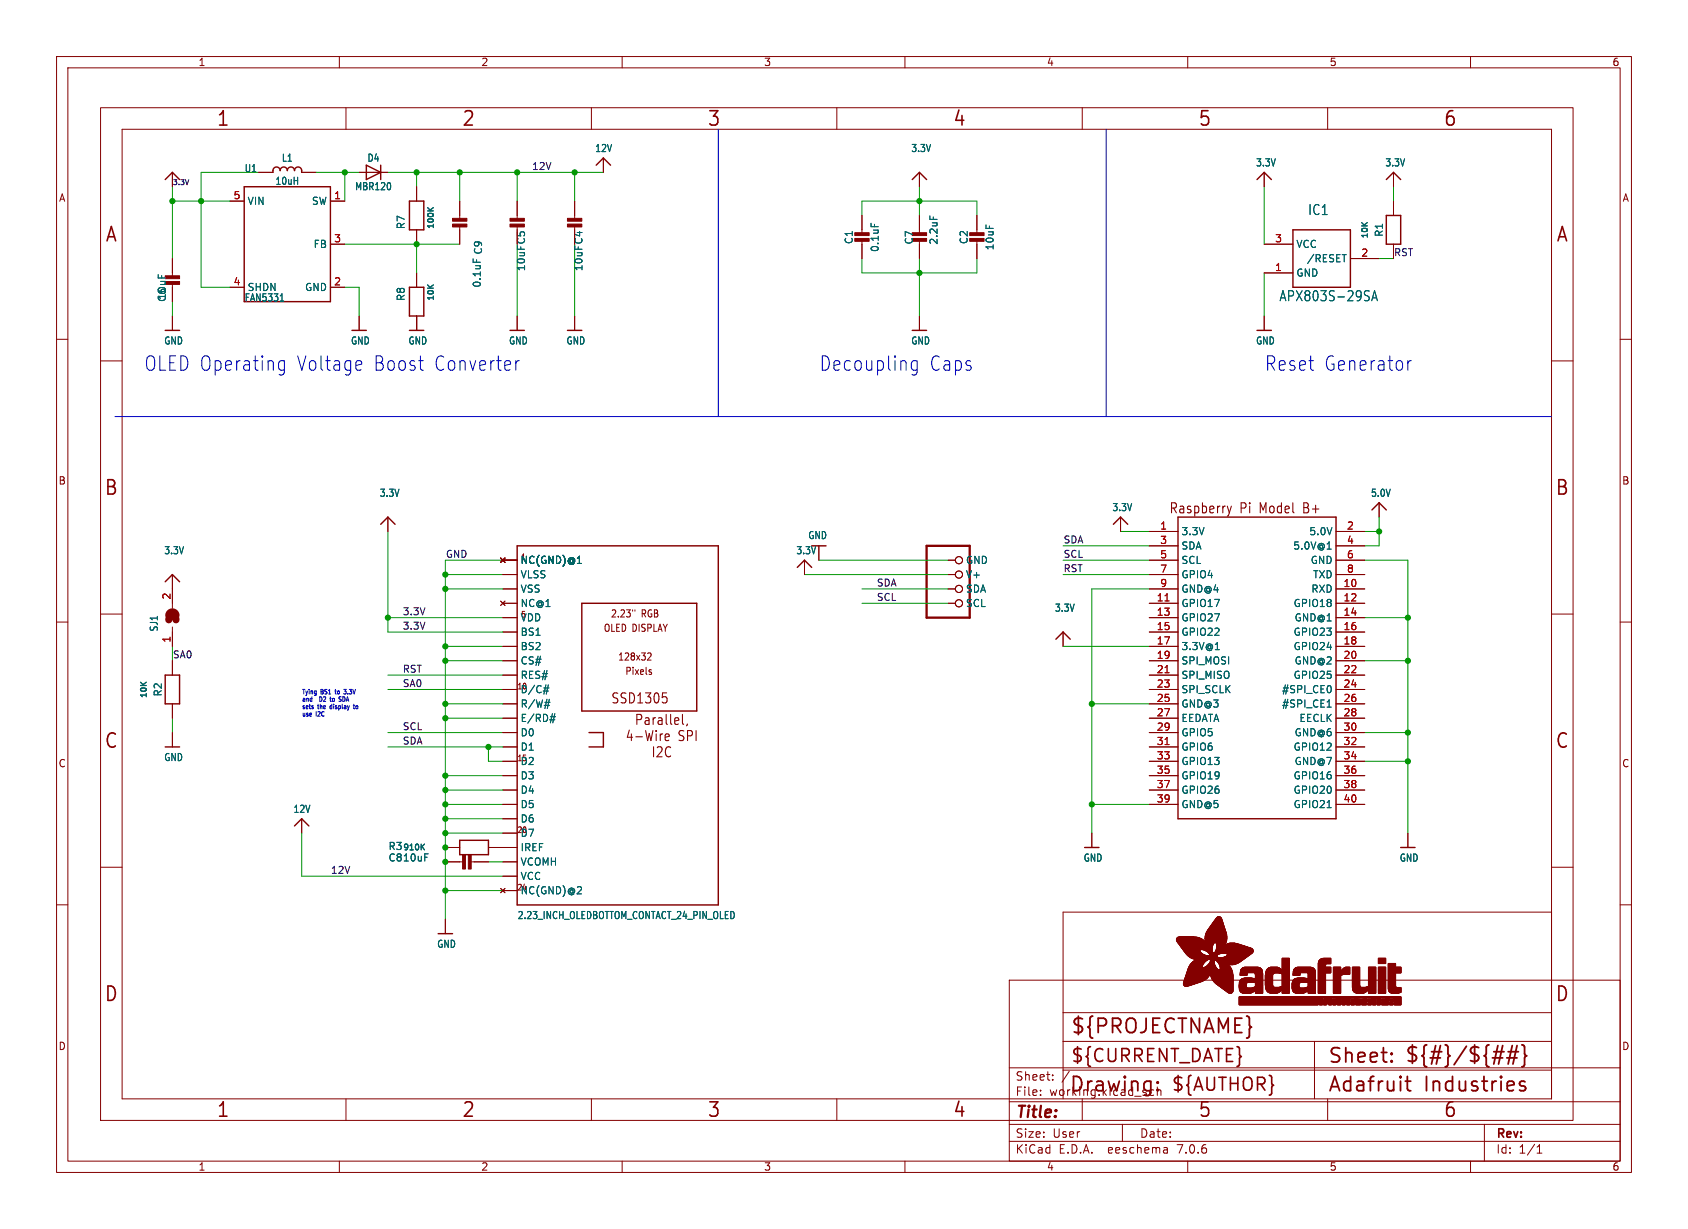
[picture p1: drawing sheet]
<svg xmlns="http://www.w3.org/2000/svg" width="298mm" height="217mm" viewBox="0 0 298 217" stroke-linecap="round" stroke-linejoin="round" font-family="sans-serif">
<defs><g id="words">
<g font-size="3.5" fill="#840000">
<text x="38.2" y="22.7">1</text>
<text x="81.6" y="22.7">2</text>
<text x="125" y="22.7">3</text>
<text x="168.4" y="22.7">4</text>
<text x="211.8" y="22.7">5</text>
<text x="255.1" y="22.7">6</text>
<text x="18.5" y="43.1">A</text>
<text x="275" y="43.1">A</text>
<text x="18.3" y="87.9">B</text>
<text x="274.9" y="87.9">B</text>
<text x="18.3" y="132.7">C</text>
<text x="274.9" y="132.7">C</text>
<text x="18.3" y="177.4">D</text>
<text x="274.9" y="177.4">D</text>
<text x="189.2" y="183.2">${PROJECTNAME}</text>
<text x="234.7" y="188.4">Sheet:</text>
<text x="248.3" y="188.3">${#}/${##}</text>
<text x="38.2" y="197.9">1</text>
<text x="81.6" y="197.9">2</text>
<text x="125" y="197.9">3</text>
<text x="168.4" y="197.9">4</text>
<text x="189" y="193.5">Drawing:</text>
<text x="211.8" y="197.9">5</text>
<text x="234.7" y="193.5">Adafruit</text>
<text x="251.8" y="193.5">Industries</text>
<text x="255.1" y="197.9">6</text>
</g>
<g font-size="3.5" fill="#0000c2">
<text x="25.4" y="65.8">OLED Operating</text>
<text x="52.4" y="65.8">Voltage</text>
<text x="66" y="65.8">Boost</text>
<text x="76.7" y="65.8">Converter</text>
<text x="144.8" y="65.8">Decoupling</text>
<text x="164.2" y="65.8">Caps</text>
<text x="223.5" y="65.8">Reset</text>
<text x="234" y="65.8">Generator</text>
</g>
<g font-size="3.2" fill="#840000">
<text x="189.2" y="188.2">${CURRENT_DATE}</text>
<text x="207" y="193.3">${AUTHOR}</text>
</g>
<text font-size="2.8" fill="#840000" x="179.4" y="198.2">Title:</text>
<g font-size="2.5" fill="#006464">
<text x="231.2" y="38.2">IC1</text>
<text x="226.1" y="53.5">APX803S-29SA</text>
</g>
<g font-size="2.5" fill="#840000">
<text x="206.6" y="91">Raspberry</text>
<text x="219.2" y="91">Pi</text>
<text x="222.9" y="91">Model</text>
<text x="230.8" y="91">B+</text>
<text x="107.9" y="124.7">SSD1305</text>
</g>
<g font-size="2.1" fill="#840000">
<text x="179.4" y="191.3">Sheet:</text>
<text x="179.4" y="194">File:</text>
<text x="185.5" y="194">working.kicad_sch</text>
<text x="179.4" y="201.4">Size:</text>
<text x="186.1" y="201.4">User</text>
<text x="201.4" y="201.4">Date:</text>
<text x="264.4" y="201.6">Rev:</text>
<text x="179.4" y="204.2">KiCad</text>
<text x="187.2" y="204.2">E.D.A.</text>
<text x="196.1" y="204.2">eeschema</text>
<text x="208.4" y="204.2">7.0.6</text>
<text x="264.4" y="204.2">Id:</text>
<text x="268.5" y="204.2">1/1</text>
</g>
<g font-size="1.8" fill="#840000">
<text x="35" y="11.9">1</text>
<text x="85" y="11.9">2</text>
<text x="135" y="11.9">3</text>
<text x="185" y="11.9">4</text>
<text x="235" y="11.9">5</text>
<text x="285" y="11.9">6</text>
<text x="10.3" y="35.9">A</text>
<text x="286.8" y="35.9">A</text>
<text x="93" y="48" transform="rotate(-90 93 48)">10uF C5</text>
<text x="103.2" y="48" transform="rotate(-90 103.2 48)">10uF C4</text>
<text x="10.3" y="85.9">B</text>
<text x="286.7" y="85.9">B</text>
<text x="106.7" y="111.9">OLED DISPLAY</text>
<text x="107.9" y="109.4">2.23&quot;</text>
<text x="113.4" y="109.4">RGB</text>
<text x="109.2" y="117">128x32</text>
<text x="110.5" y="119.5">Pixels</text>
<text x="10.3" y="135.9">C</text>
<text x="286.7" y="135.9">C</text>
<text x="10.3" y="185.9">D</text>
<text x="286.7" y="185.9">D</text>
<text x="35" y="207.2">1</text>
<text x="85" y="207.2">2</text>
<text x="135" y="207.2">3</text>
<text x="185" y="207.2">4</text>
<text x="235" y="207.2">5</text>
<text x="285" y="207.2">6</text>
</g>
<g font-size="1.8" fill="#006464">
<text x="49.7" y="28.8">L1</text>
<text x="64.9" y="28.8">D4</text>
<text x="105.1" y="27.1">12V</text>
<text x="161" y="27.1">3.3V</text>
<text x="222" y="29.6">3.3V</text>
<text x="244.8" y="29.6">3.3V</text>
<text x="43.2" y="30.6">U1</text>
<text x="48.6" y="32.9">10uH</text>
<text x="62.7" y="33.8">MBR120</text>
<text x="43.7" y="36.4">VIN</text>
<text x="55" y="36.4">SW</text>
<text x="71.8" y="40.6" transform="rotate(-90 71.8 40.6)">R7</text>
<text x="244.7" y="42" transform="rotate(-90 244.7 42)">R1</text>
<text x="55.4" y="44">FB</text>
<text x="85.4" y="45.1" transform="rotate(-90 85.4 45.1)">C9</text>
<text x="151" y="43.3" transform="rotate(-90 151 43.3)">C1</text>
<text x="155.6" y="44.7" transform="rotate(-90 155.6 44.7)">0.1uF</text>
<text x="161.6" y="43.3" transform="rotate(-90 161.6 43.3)">C7</text>
<text x="166" y="43.4" transform="rotate(-90 166 43.4)">2.2uF</text>
<text x="171.3" y="43.3" transform="rotate(-90 171.3 43.3)">C2</text>
<text x="175.9" y="44.4" transform="rotate(-90 175.9 44.4)">10uF</text>
<text x="229.1" y="44">VCC</text>
<text x="231" y="46.6">/RESET</text>
<text x="29.5" y="53.5" transform="rotate(-90 29.5 53.5)">C6</text>
<text x="29.5" y="53.1" transform="rotate(-90 29.5 53.1)">10uF</text>
<text x="43.2" y="53.5">FAN5331</text>
<text x="43.7" y="51.7">SHDN</text>
<text x="53.8" y="51.7">GND</text>
<text x="71.8" y="53.3" transform="rotate(-90 71.8 53.3)">R8</text>
<text x="85.2" y="51" transform="rotate(-90 85.2 51)">0.1uF</text>
<text x="229.1" y="49.1">GND</text>
<text x="28.9" y="61.1">GND</text>
<text x="61.9" y="61.1">GND</text>
<text x="72.1" y="61.1">GND</text>
<text x="89.9" y="61.1">GND</text>
<text x="100" y="61.1">GND</text>
<text x="161" y="61.1">GND</text>
<text x="222" y="61.1">GND</text>
<text x="67" y="88.1">3.3V</text>
<text x="242.3" y="88.1">5.0V</text>
<text x="142.8" y="95.5">GND</text>
<text x="196.6" y="90.6">3.3V</text>
<text x="208.8" y="94.8">3.3V</text>
<text x="231.4" y="94.8">5.0V</text>
<text x="28.9" y="98.2">3.3V</text>
<text x="91.9" y="99.9">NC(GND)@1</text>
<text x="140.7" y="98.2">3.3V</text>
<text x="170.7" y="99.9">GND</text>
<text x="208.8" y="97.4">SDA</text>
<text x="208.8" y="99.9">SCL</text>
<text x="228.6" y="97.4">5.0V@1</text>
<text x="231.6" y="99.9">GND</text>
<text x="91.9" y="102.5">VLSS</text>
<text x="91.9" y="105">VSS</text>
<text x="91.9" y="107.5">NC@1</text>
<text x="170.7" y="102.5">V+</text>
<text x="170.7" y="105">SDA</text>
<text x="170.7" y="107.5">SCL</text>
<text x="208.8" y="107.5">GPIO17</text>
<text x="208.8" y="102.5">GPIO4</text>
<text x="208.8" y="105">GND@4</text>
<text x="228.6" y="107.5">GPIO18</text>
<text x="231.8" y="105">RXD</text>
<text x="232.1" y="102.5">TXD</text>
<text x="28.1" y="111.8" transform="rotate(-90 28.1 111.8)">SJ1</text>
<text x="91.9" y="110.1">VDD</text>
<text x="91.9" y="112.6">BS1</text>
<text x="186.4" y="108.4">3.3V</text>
<text x="208.8" y="110.1">GPIO27</text>
<text x="208.8" y="112.6">GPIO22</text>
<text x="228.6" y="112.6">GPIO23</text>
<text x="228.8" y="110.1">GND@1</text>
<text x="91.9" y="115.2">BS2</text>
<text x="91.9" y="117.7">CS#</text>
<text x="208.8" y="115.2">3.3V@1</text>
<text x="208.8" y="117.7">SPI_MOSI</text>
<text x="228.6" y="115.2">GPIO24</text>
<text x="228.8" y="117.7">GND@2</text>
<text x="28.8" y="123.3" transform="rotate(-90 28.8 123.3)">R2</text>
<text x="91.9" y="122.8">D/C#</text>
<text x="91.9" y="125.3">R/W#</text>
<text x="91.9" y="120.2">RES#</text>
<text x="208.8" y="120.2">SPI_MISO</text>
<text x="208.8" y="122.8">SPI_SCLK</text>
<text x="208.8" y="125.3">GND@3</text>
<text x="226.6" y="122.8">#SPI_CE0</text>
<text x="226.6" y="125.3">#SPI_CE1</text>
<text x="228.6" y="120.2">GPIO25</text>
<text x="91.9" y="127.9">E/RD#</text>
<text x="91.9" y="130.4">D0</text>
<text x="208.8" y="127.9">EEDATA</text>
<text x="208.8" y="130.4">GPIO5</text>
<text x="228.8" y="130.4">GND@6</text>
<text x="229.6" y="127.9">EECLK</text>
<text x="28.9" y="134.8">GND</text>
<text x="91.9" y="132.9">D1</text>
<text x="91.9" y="135.5">D2</text>
<text x="208.8" y="132.9">GPIO6</text>
<text x="208.8" y="135.5">GPIO13</text>
<text x="228.6" y="132.9">GPIO12</text>
<text x="228.8" y="135.5">GND@7</text>
<text x="51.8" y="143.9">12V</text>
<text x="91.9" y="138">D3</text>
<text x="91.9" y="140.6">D4</text>
<text x="91.9" y="143.1">D5</text>
<text x="208.8" y="138">GPIO19</text>
<text x="208.8" y="140.6">GPIO26</text>
<text x="208.8" y="143.1">GND@5</text>
<text x="228.6" y="138">GPIO16</text>
<text x="228.6" y="140.6">GPIO20</text>
<text x="228.6" y="143.1">GPIO21</text>
<text x="91.9" y="145.6">D6</text>
<text x="91.9" y="148.2">D7</text>
<text x="68.6" y="152.5">C810uF</text>
<text x="68.6" y="150.5">R3</text>
<text x="91.9" y="150.7">IREF</text>
<text x="91.9" y="153.3">VCOMH</text>
<text x="91.9" y="155.8">VCC</text>
<text x="191.5" y="152.6">GND</text>
<text x="247.4" y="152.6">GND</text>
<text x="91.9" y="158.3">NC(GND)@2</text>
<text x="77.2" y="167.8">GND</text>
<text x="91.4" y="162.7">2.23_INCH_OLEDBOTTOM_CONTACT_24_PIN_OLED</text>
</g>
<g font-size="1.8" fill="#a90000">
<text x="41.2" y="35.3">5</text>
<text x="59" y="35.3">1</text>
<text x="59" y="42.9">3</text>
<text x="225.4" y="42.9">3</text>
<text x="240.6" y="45.5">2</text>
<text x="41.2" y="50.5">4</text>
<text x="59" y="50.5">2</text>
<text x="225.4" y="48">1</text>
<text x="205" y="93.7">1</text>
<text x="238.1" y="93.7">2</text>
<text x="205" y="96.3">3</text>
<text x="205" y="98.8">5</text>
<text x="205" y="101.3">7</text>
<text x="238.1" y="96.3">4</text>
<text x="238.1" y="98.8">6</text>
<text x="238.1" y="101.3">8</text>
<text x="30.2" y="106.1" transform="rotate(-90 30.2 106.1)">2</text>
<text x="204.4" y="106.4">11</text>
<text x="205" y="103.9">9</text>
<text x="237.4" y="103.9">10</text>
<text x="237.4" y="106.4">12</text>
<text x="30.2" y="113.7" transform="rotate(-90 30.2 113.7)">1</text>
<text x="204.4" y="109">13</text>
<text x="204.4" y="111.5">15</text>
<text x="237.4" y="109">14</text>
<text x="237.4" y="111.5">16</text>
<text x="204.4" y="114">17</text>
<text x="204.4" y="116.6">19</text>
<text x="204.4" y="119.1">21</text>
<text x="237.4" y="114">18</text>
<text x="237.4" y="116.6">20</text>
<text x="237.4" y="119.1">22</text>
<text x="204.4" y="121.7">23</text>
<text x="204.4" y="124.2">25</text>
<text x="237.4" y="121.7">24</text>
<text x="237.4" y="124.2">26</text>
<text x="204.4" y="126.7">27</text>
<text x="204.4" y="129.3">29</text>
<text x="204.4" y="131.8">31</text>
<text x="237.4" y="126.7">28</text>
<text x="237.4" y="129.3">30</text>
<text x="237.4" y="131.8">32</text>
<text x="204.4" y="134.4">33</text>
<text x="204.4" y="136.9">35</text>
<text x="237.4" y="134.4">34</text>
<text x="237.4" y="136.9">36</text>
<text x="204.4" y="139.4">37</text>
<text x="204.4" y="142">39</text>
<text x="237.4" y="139.4">38</text>
<text x="237.4" y="142">40</text>
</g>
<g font-size="1.7" fill="#0f0f0f">
<text x="94" y="30.1">12V</text>
<text x="246.4" y="45.4">RST</text>
<text x="78.7" y="98.7">GND</text>
<text x="188" y="96.2">SDA</text>
<text x="188" y="98.7">SCL</text>
<text x="188" y="101.3">RST</text>
<text x="154.9" y="106.3">SCL</text>
<text x="154.9" y="103.8">SDA</text>
<text x="71.1" y="108.9">3.3V</text>
<text x="71.1" y="111.4">3.3V</text>
<text x="30.5" y="116.5">SA0</text>
<text x="71.1" y="119">RST</text>
<text x="71.1" y="121.6">SA0</text>
<text x="71.1" y="129.2">SCL</text>
<text x="71.1" y="131.7">SDA</text>
<text x="58.4" y="154.6">12V</text>
</g>
<g font-size="1.4" fill="#006464">
<text x="77" y="40.6" transform="rotate(-90 77 40.6)">100K</text>
<text x="242.1" y="42.3" transform="rotate(-90 242.1 42.3)">10K</text>
<text x="77" y="53.3" transform="rotate(-90 77 53.3)">10K</text>
<text x="92" y="99.2">1</text>
<text x="92" y="109.4">5</text>
<text x="26.2" y="123.6" transform="rotate(-90 26.2 123.6)">10K</text>
<text x="91.4" y="122.1">10</text>
<text x="91.4" y="134.8">15</text>
<text x="91.4" y="147.5">20</text>
<text x="71.1" y="150.6">910K</text>
<text x="91.4" y="157.7">24</text>
</g>
<text font-size="1.2" fill="#0f0f0f" x="30.5" y="32.8">3.3V</text>
<g font-size="1.1" fill="#0000c2">
<text x="53.3" y="122.8">Tying</text>
<text x="53.3" y="124.1">and</text>
<text x="53.3" y="125.4">sets</text>
<text x="56.3" y="125.4">the</text>
<text x="56.8" y="122.8">BS1</text>
<text x="56.9" y="124.1">D2</text>
<text x="58.7" y="125.4">display</text>
<text x="59.1" y="124.1">to</text>
<text x="59.7" y="122.8">to</text>
<text x="61" y="124.1">SDA</text>
<text x="61.5" y="122.8">3.3V</text>
<text x="63.2" y="125.4">to</text>
<text x="53.3" y="126.8">use</text>
<text x="56" y="126.8">I2C</text>
</g>
</g></defs>
<g fill="none" stroke="#840000" stroke-width=".18">
<path d="M10 10h278.5v197.3h-278.5zM12 12h274.5v193.3h-274.5zM17.8 19h260.3v179.1h-260.3zM60 10v2M61.2 19v3.9M104.6 19v3.9M110 10v2M148 19v3.9M160 10v2M191.3 19v3.9M210 10v2M234.7 19v3.9"/>
<path d="M260 10v2M21.6 22.9h252.7v171.4h-252.7zM30.5 30.5v2.5M40.6 35.6h2.6M45.7 30.5h2.6M53.3 30.5h2.6M58.4 35.6h2.6M63.5 30.5h5.1M73.7 33v2.6M81.3 35.6v3.3M81.3 39.9v3.3M91.4 35.6v3.3"/>
<path d="M91.4 39.9v.7M101.6 35.6v3.3M101.6 39.9v.7M106.7 27.9v2.6M152.4 38.1v3.3M162.6 30.5v2.5M162.6 38.1v3.3M172.7 38.1v3.3M223.5 30.5v2.5M246.4 30.5v2.5M246.4 35.6v2.5M10 60h2"/>
<path d="M30.5 45.7v3.3M30.5 50v3.3M30.5 55.9v2.5M40.6 50.8h2.6M58.4 43.2h2.6M58.4 50.8h2.6M63.5 55.9v2.5M73.7 40.6v2.6M73.7 48.3v2.5M73.7 55.9v2.5M91.4 55.9v2.5M101.6 55.9v2.5"/>
<path d="M152.4 42.4v3.3M162.6 42.4v3.3M162.6 55.9v2.5M172.7 42.4v3.3M223.5 48.3h5.1M223.5 43.2h5.1M223.5 55.9v2.5M238.8 45.7h5M246.4 43.2v2.5M286.5 60h2M17.8 63.8h3.8M274.3 63.8h3.8"/>
<path d="M68.6 91.4v2.6M88.5 98.7l.8 .7M88.9 99.1h2.5M89.3 98.7l-.8 .7M142.2 99.1v2.5M144.8 96.5v2.6M167.6 99.1h1.3M198.1 91.4v2.6M203.2 99.1h5.1M203.2 94h5.1M203.2 96.5h5.1M236.2 99.1h5.1"/>
<path d="M236.2 94h5.1M236.2 96.5h5.1M243.8 88.9v2.5M10 110h2M17.8 108.6h3.8M30.5 101.6v6M30.5 110.9v3.4M30.5 116.8v2.6M88.5 106.3l.8 .8M88.9 101.6h2.5M88.9 104.1h2.5M88.9 106.7h2.5"/>
<path d="M88.9 109.2h2.5M88.9 111.8h2.5M88.9 114.3h2.5M88.9 116.8h2.5M88.9 119.4h2.5M89.3 106.3l-.8 .8M112.3 107.8v.3M114.7 115.5h.3l.1 .3-.6 .9h.6M114.9 118.8l.3 .1v.2l-.1 .2h-.2M114.9 118.4l.3 .1M167.6 101.6h1.3M167.6 104.1h1.3"/>
<path d="M167.6 106.7h1.3M188 111.8v2.5M203.2 101.6h5.1M203.2 104.1h5.1M203.2 106.7h5.1M203.2 109.2h5.1M203.2 111.8h5.1M203.2 114.3h5.1M203.2 116.8h5.1M203.2 119.4h5.1M236.2 101.6h5.1M236.2 104.1h5.1"/>
<path d="M236.2 106.7h5.1M236.2 109.2h5.1M236.2 111.8h5.1M236.2 114.3h5.1M236.2 116.8h5.1M236.2 119.4h5.1M274.3 108.6h3.8M286.5 110h2M30.5 124.5v2.5M30.5 129.5v2.6M88.9 121.9h2.5M88.9 124.5h2.5"/>
<path d="M88.9 127h2.5M88.9 129.5h2.5M88.9 132.1h2.5M88.9 134.6h2.5M88.9 137.2h2.5M88.9 139.7h2.5M203.2 121.9h5.1M203.2 124.5h5.1M203.2 127h5.1M203.2 129.5h5.1M203.2 132.1h5.1M203.2 134.6h5.1"/>
<path d="M203.2 137.2h5.1M203.2 139.7h5.1M236.2 121.9h5.1M236.2 124.5h5.1M236.2 127h5.1M236.2 129.5h5.1M236.2 132.1h5.1M236.2 134.6h5.1M236.2 137.2h5.1M236.2 139.7h5.1M10 160h2M17.8 153.4h3.8"/>
<path d="M53.3 144.8v2.5M78.7 152.4h3.3M78.7 149.9h2.6M83.1 152.4h3.3M86.4 149.9h5M88.5 157.1l.8 .8M88.9 142.2h2.5M88.9 152.4h2.5M88.9 144.8h2.5M88.9 147.3h2.5M88.9 154.9h2.5M88.9 157.5h2.5"/>
<path d="M89.3 157.1l-.8 .8M193 147.3v2.6M203.2 142.2h5.1M236.2 142.2h5.1M248.9 147.3v2.6M274.3 153.4h3.8M286.5 160h2M78.7 162.6v2.5M178.4 173.3h108.1v32h-108.1zM188 179.1h86.3M274.3 161.3h-86.3v33M61.2 194.3v3.8"/>
<path d="M104.6 194.3v3.8M148 194.3v3.8M178.4 198.8h108.1M178.4 194.8h108.1M178.4 188.8h108.1M184 193.6v.1M184 192.8v.1M186.1 190.9v.1M186.1 190.1v.1M188 184.1h86.3M188 189.2h86.3M189.1 189.4l-1.3 2"/>
<path d="M191.3 194.3v3.8M198.4 198.8v3M203.8 192.7l.2 .1M204 193.6l-.2 .1M204.6 192.2v1.5M204.6 192.9l.2-.2 .4 .1 .1 .9M232.4 184.1v10.2M234.7 194.3v3.8M262.5 198.8v6.5M60 205.3v2M110 205.3v2M160 205.3v2"/>
<path d="M178.4 201.8h108.1M206.3 203l.1 .9M206.4 203.8l-.1 .1M206.4 203.3h-.1M210 205.3v2M260 205.3v2M271.8 203.9h.8M271.8 202.8l.4-.4v1.5"/>
<circle cx="169.5" cy="99.1" r=".63"/>
<circle cx="169.5" cy="104.1" r=".63"/>
<circle cx="169.5" cy="106.7" r=".63"/>
<circle cx="169.5" cy="101.6" r=".63"/>
</g>
<g fill="none" stroke="#840000" stroke-width=".25">
<path d="M29.2 31.7l1.3-1.2 1.2 1.2M43.2 33h15.2v20.3h-15.2zM48.3 30.5v-.3a.64 .64 0 0 1 .6-.7 .64 .64 0 0 1 .6 .7 .64 .64 0 0 1 .7-.7 .64 .64 0 0 1 .6 .7 .64 .64 0 0 1 .6-.7 .64 .64 0 0 1 .7 .7 .64 .64 0 0 1 .6-.7 .64 .64 0 0 1 .6 .7v.3M64.8 29.2l2.5 1.3-2.5 1.2zM67.3 29.2v2.5M72.4 35.6h2.5v5h-2.5zM105.4 29.2l1.3-1.3 1.2 1.3M161.3 31.7l1.3-1.2 1.2 1.2M222.2 31.7l1.3-1.2 1.3 1.2M245.1 38.1h2.5v5.1h-2.5zM245.1 31.7l1.3-1.2 1.2 1.2M29.2 58.4h2.5"/>
<path d="M62.2 58.4h2.6M72.4 50.8h2.5v5.1h-2.5zM72.4 58.4h2.5M90.2 58.4h2.5M100.3 58.4h2.6M161.3 58.4h2.5M222.2 58.4h2.6M228.6 40.6h10.2v10.2h-10.2zM67.3 92.7l1.3-1.3 1.2 1.3M91.4 96.5h35.6v63.5h-35.6zM143.5 96.5h2.5M196.8 92.7l1.3-1.3 1.3 1.3"/>
<path d="M208.3 91.4h27.9v53.4h-27.9zM242.6 90.2l1.2-1.3 1.3 1.3M29.2 102.9l1.3-1.3 1.2 1.3M29.2 119.4h2.5v5.1h-2.5zM102.9 106.7h20.3v19h-20.3zM141 100.3l1.2-1.2 1.3 1.2M186.7 113l1.3-1.2 1.2 1.2M29.2 132.1h2.5M104.1 129.5h2.6v2.6h-2.6M52.1 146l1.2-1.2 1.3 1.2M81.3 148.6h5.1v2.5h-5.1zM191.8 149.9h2.5"/>
<path d="M247.6 149.9h2.6M77.5 165.1h2.5"/>
</g>
<path d="M75.6 36.7l.6 .6M76.6 36.7l-.6 .4M74.6 149.7l.4 .6M75 149.3l-.5 .5" fill="none" stroke="#006464" stroke-width=".2"/>
<path d="M163.8 96.5h7.6v12.7h-7.6z" fill="none" stroke="#840000" stroke-width=".41"/>
<g fill="#840000" stroke="#840000" stroke-width=".18">
<path d="M161.3 41.1h2.5v.6h-2.5z"/>
<path d="M161.3 42.2h2.5v.5h-2.5z"/>
<path d="M171.4 42.2h2.6v.5h-2.6z"/>
<path d="M171.4 41.1h2.6v.6h-2.6z"/>
<path d="M151.1 42.2h2.6v.5h-2.6z"/>
<path d="M151.1 41.1h2.6v.6h-2.6z"/>
<path d="M90.2 38.6h2.5v.5h-2.5z"/>
<path d="M90.2 39.6h2.5v.5h-2.5z"/>
<path d="M82.8 151.1h.5v2.6h-.5z"/>
<path d="M81.8 151.1h.5v2.6h-.5z"/>
<path d="M100.3 38.6h2.6v.5h-2.6z"/>
<path d="M100.3 39.6h2.6v.5h-2.6z"/>
<path d="M80 39.6h2.5v.5h-2.5z"/>
<path d="M80 38.6h2.5v.5h-2.5z"/>
<path d="M29.2 48.8h2.5v.5h-2.5z"/>
<path d="M29.2 49.8h2.5v.5h-2.5z"/>
<path d="M208 166.3h4.8z"/>
<path d="M208 166.2l4.8 .1z"/>
<path d="M208 166.2h4.8z"/>
<path d="M208 166.2h4.7z"/>
<path d="M208 166.1l4.7 .1z"/>
<path d="M208 166.1h4.6z"/>
<path d="M208 166l4.5 .1z"/>
<path d="M208 166h4.5z"/>
<path d="M208 166.4h4.9z"/>
<path d="M208 166.3l4.9 .1z"/>
<path d="M208 166h4.4z"/>
<path d="M208 165.9l4.4 .1z"/>
<path d="M208.1 166.4l4.9 .1z"/>
<path d="M208.1 165.9h4.2z"/>
<path d="M208.1 166.5h4.9z"/>
<path d="M208.1 165.9h4.1z"/>
<path d="M208.1 165.8l4 .1z"/>
<path d="M208.1 166.6h5z"/>
<path d="M208.1 166.5l4.9 .1z"/>
<path d="M208.1 165.8h3.9z"/>
<path d="M208.2 166.6h4.9z"/>
<path d="M208.2 165.8h3.6z"/>
<path d="M208.2 166.6l4.9 .1z"/>
<path d="M208.2 165.7l3.5 .1z"/>
<path d="M208.2 166.7h5z"/>
<path d="M208.2 166.7h4.9z"/>
<path d="M208.3 166.7l4.9 .1z"/>
<path d="M208.3 165.7h3.3z"/>
<path d="M208.3 166.8h6.3z"/>
<path d="M208.3 166.8h4.9z"/>
<path d="M208.3 166.8l6.3 .1z"/>
<path d="M208.4 166.9h6.2z"/>
<path d="M208.4 167h6.1z"/>
<path d="M208.4 166.9l6.1 .1z"/>
<path d="M208.4 165.7h2.8z"/>
<path d="M208.5 167h6z"/>
<path d="M208.5 167l6 .1z"/>
<path d="M208.6 167.1h5.9z"/>
<path d="M208.6 167.1l5.8 .1z"/>
<path d="M208.6 167.2h5.8z"/>
<path d="M208.7 167.2l5.7 .1z"/>
<path d="M208.7 167.3h5.7z"/>
<path d="M208.7 167.3l5.7 .1z"/>
<path d="M208.8 167.4h5.6z"/>
<path d="M208.8 167.5h5.5z"/>
<path d="M208.8 167.4l5.5 .1z"/>
<path d="M208.9 167.5l5.4 .1z"/>
<path d="M208.9 167.6h5.4z"/>
<path d="M208.9 167.6l5.4 .1z"/>
<path d="M209 167.7h5.3z"/>
<path d="M209 167.7l5.3 .1z"/>
<path d="M209 167.8h5.3z"/>
<path d="M209.1 167.8h5.2z"/>
<path d="M209.1 167.8l5.2 .1z"/>
<path d="M209.1 167.9h5.2z"/>
<path d="M209.2 167.9l3.1 .1z"/>
<path d="M209.2 168h3z"/>
<path d="M209.2 174.1h1.8z"/>
<path d="M209.2 174l1.8 .1z"/>
<path d="M209.2 174h2z"/>
<path d="M209.2 174h2.1z"/>
<path d="M209.2 173.9l2.1 .1z"/>
<path d="M209.2 173.9h2.3z"/>
<path d="M209.2 173.9h2.4z"/>
<path d="M209.2 173.8l2.4 .1z"/>
<path d="M209.2 173.8h2.6z"/>
<path d="M209.2 168l3 .1z"/>
<path d="M209.3 174.1l1.4 .1z"/>
<path d="M209.3 174.1h1.5z"/>
<path d="M209.3 173.8h2.6z"/>
<path d="M209.3 173.7l2.6 .1z"/>
<path d="M209.3 173.7h2.8z"/>
<path d="M209.3 168.1h2.9z"/>
<path d="M209.3 174.2h1.2z"/>
<path d="M209.3 174.2h1.3z"/>
<path d="M209.3 173.7h2.9z"/>
<path d="M209.3 173.6l3 .1z"/>
<path d="M209.3 173.6h3.1z"/>
<path d="M209.3 173.6h3.2z"/>
<path d="M209.3 168.1l2.9 .1z"/>
<path d="M209.3 174.2l1.1 .1z"/>
<path d="M209.3 173.5l3.3 .1z"/>
<path d="M209.3 173.5h3.3z"/>
<path d="M209.3 173.4l3.4 .1z"/>
<path d="M209.3 173.4h3.5z"/>
<path d="M209.3 168.2h2.9z"/>
<path d="M209.4 174.3h.9z"/>
<path d="M209.4 173.4h3.4z"/>
<path d="M209.4 174.3h.8z"/>
<path d="M209.4 173.3l3.5 .1z"/>
<path d="M209.4 173.3h3.5z"/>
<path d="M209.4 173.3h3.6z"/>
<path d="M209.4 173.2l3.7 .1z"/>
<path d="M209.4 168.3h2.8z"/>
<path d="M209.4 168.2l2.8 .1z"/>
<path d="M209.4 174.3l.7 .1z"/>
<path d="M209.4 173.2h3.7z"/>
<path d="M209.4 173.2h3.8z"/>
<path d="M209.4 173.1l3.8 .1z"/>
<path d="M209.4 173.1h3.9z"/>
<path d="M209.5 173.1h3.8z"/>
<path d="M209.5 173l3.8 .1z"/>
<path d="M209.5 168.3l2.8 .1z"/>
<path d="M209.5 174.4h.5z"/>
<path d="M209.5 173h3.9z"/>
<path d="M209.5 172.9l4 .1z"/>
<path d="M209.5 168.4h2.8z"/>
<path d="M209.5 172.9h4z"/>
<path d="M209.5 172.8l4.1 .1z"/>
<path d="M209.5 172.8h4.1z"/>
<path d="M209.5 168.4l2.9 .1z"/>
<path d="M209.6 172.8h4z"/>
<path d="M209.6 172.7l4 .1z"/>
<path d="M209.6 168.5h2.8z"/>
<path d="M209.6 174.4h.3z"/>
<path d="M209.6 172.7h4.1z"/>
<path d="M209.6 172.6l4.1 .1z"/>
<path d="M209.6 168.5l2.9 .1z"/>
<path d="M209.6 172.6h4.1z"/>
<path d="M209.6 172.6h4.2z"/>
<path d="M209.6 172.5l4.2 .1z"/>
<path d="M209.6 172.5h4.2z"/>
<path d="M209.6 168.6h3z"/>
<path d="M209.6 168.6h2.9z"/>
<path d="M209.7 172.5h4.1z"/>
<path d="M209.7 172.4l4.1 .1z"/>
<path d="M209.7 172.4h4.2z"/>
<path d="M209.7 172.3l4.2 .1z"/>
<path d="M209.7 168.6l2.9 .1z"/>
<path d="M209.8 172.3h4.1z"/>
<path d="M209.8 172.2l4.1 .1z"/>
<path d="M209.8 172.2h4.1z"/>
<path d="M209.8 168.7l2.9 .1z"/>
<path d="M209.8 168.7h2.9z"/>
<path d="M209.8 172.1l4.2 .1z"/>
<path d="M209.8 172.1h4.2z"/>
<path d="M209.8 168.8h3z"/>
<path d="M209.8 172l4.2 .1z"/>
<path d="M209.8 172h4.2z"/>
<path d="M209.8 168.8h3.1z"/>
<path d="M209.9 171.9l4.1 .1z"/>
<path d="M209.9 171.9h4.1z"/>
<path d="M209.9 168.8l3 .1z"/>
<path d="M209.9 171.8l4.1 .1z"/>
<path d="M209.9 171.8h4.1z"/>
<path d="M209.9 168.9h3.1z"/>
<path d="M209.9 171.8h8z"/>
<path d="M209.9 171.7l8 .1z"/>
<path d="M209.9 171.7h7.9z"/>
<path d="M209.9 168.9h3.2z"/>
<path d="M210 171.6l7.8 .1z"/>
<path d="M210 171.6h7.8z"/>
<path d="M210 168.9l3.2 .1z"/>
<path d="M210 171.5l7.8 .1z"/>
<path d="M210 171.5h5.5z"/>
<path d="M210 169h3.3z"/>
<path d="M210 171.5h5.4z"/>
<path d="M210 171.4l5.4 .1z"/>
<path d="M210 171.4h5.3z"/>
<path d="M210 169h5.2z"/>
<path d="M210.1 171.3l5.1 .1z"/>
<path d="M210.1 171.3h5.1z"/>
<path d="M210.1 169l5.1 .1z"/>
<path d="M210.1 171.2l5 .1z"/>
<path d="M210.1 171.2h5z"/>
<path d="M210.1 171.1l5 .1z"/>
<path d="M210.1 171.1h4.9z"/>
<path d="M210.1 169.1h5z"/>
<path d="M210.2 171l2.5 .1z"/>
<path d="M210.2 171h2.5z"/>
<path d="M210.2 169.1h5z"/>
<path d="M210.2 171h2.4z"/>
<path d="M210.2 169.1l5 .1z"/>
<path d="M210.2 170.9l2.4 .1z"/>
<path d="M210.2 170.9h2.4z"/>
<path d="M210.2 169.2h5z"/>
<path d="M210.3 170.8l2.3 .1z"/>
<path d="M210.3 170.8h2.3z"/>
<path d="M210.3 169.2h4.9z"/>
<path d="M210.3 170.7l2.3 .1z"/>
<path d="M210.3 170.7h2.3z"/>
<path d="M210.3 169.2l5 .1z"/>
<path d="M210.4 170.7h2.2z"/>
<path d="M210.4 170.6l2.3 .1z"/>
<path d="M210.4 170.6h2.3z"/>
<path d="M210.4 169.3h5z"/>
<path d="M210.4 170.5l2.3 .1z"/>
<path d="M210.5 170.5h2.2z"/>
<path d="M210.5 169.3l5.2 .1z"/>
<path d="M210.5 170.4l2.3 .1z"/>
<path d="M210.5 170.4h2.3z"/>
<path d="M210.6 170.4h2.2z"/>
<path d="M210.6 169.4h9.6z"/>
<path d="M210.6 170.3l2.2 .1z"/>
<path d="M210.6 170.3h2.2z"/>
<path d="M210.7 170.3h2.2z"/>
<path d="M210.7 169.4l9.4 .1z"/>
<path d="M210.7 170.2l2.2 .1z"/>
<path d="M210.7 170.2h2.2z"/>
<path d="M210.8 170.2h2.2z"/>
<path d="M210.8 170.1l2.2 .1z"/>
<path d="M210.8 169.5h9.3z"/>
<path d="M210.8 170.1h2.2z"/>
<path d="M210.9 170.1h2.2z"/>
<path d="M211 170l2.1 .1z"/>
<path d="M211 170h2.1z"/>
<path d="M211 169.5l9 .1z"/>
<path d="M211 170h2.2z"/>
<path d="M211.1 169.9l2.2 .1z"/>
<path d="M211.1 169.9h2.2z"/>
<path d="M211.2 169.6h8.7z"/>
<path d="M211.2 169.8l2.1 .1z"/>
<path d="M211.3 169.8h2.1z"/>
<path d="M211.3 169.6h8.6z"/>
<path d="M211.4 169.7l2.1 .1z"/>
<path d="M211.5 169.7h2.1z"/>
<path d="M211.6 169.7h2z"/>
<path d="M211.7 169.6l2 .1z"/>
<path d="M212.7 167.9l1.6 .1z"/>
<path d="M212.8 168h1.5z"/>
<path d="M212.9 168h1.4z"/>
<path d="M212.9 171l2.1 .1z"/>
<path d="M213 171h2z"/>
<path d="M213 168l1.3 .1z"/>
<path d="M213 166h3.9z"/>
<path d="M213 165.9l3.9 .1z"/>
<path d="M213 165.9h3.9z"/>
<path d="M213 165.8l3.9 .1z"/>
<path d="M213.1 171h1.9z"/>
<path d="M213.1 168.1h1.2z"/>
<path d="M213.1 166.3l3.8 .1z"/>
<path d="M213.1 166.3h3.8z"/>
<path d="M213.1 166.2l3.8 .1z"/>
<path d="M213.1 166.2h3.8z"/>
<path d="M213.1 166.1l3.8 .1z"/>
<path d="M213.1 166.1h3.8z"/>
<path d="M213.1 166l3.8 .1z"/>
<path d="M213.1 165.8h3.8z"/>
<path d="M213.1 165.7l3.8 .1z"/>
<path d="M213.1 165.7h3.8z"/>
<path d="M213.1 165.6l3.8 .1z"/>
<path d="M213.1 165.6h3.8z"/>
<path d="M213.1 165.5l3.8 .1z"/>
<path d="M213.1 165.5h3.8z"/>
<path d="M213.1 166.4l3.7 .1z"/>
<path d="M213.1 166.4h3.8z"/>
<path d="M213.1 165.4l3.8 .1z"/>
<path d="M213.1 165.4h3.8z"/>
<path d="M213.1 170.9l1.9 .1z"/>
<path d="M213.1 166.5l3.7 .1z"/>
<path d="M213.1 166.5h3.7z"/>
<path d="M213.1 165.3l3.8 .1z"/>
<path d="M213.1 165.3h3.8z"/>
<path d="M213.2 170.9h1.7z"/>
<path d="M213.2 166.7h1.6z"/>
<path d="M213.2 166.6l3.6 .1z"/>
<path d="M213.2 166.6h3.6z"/>
<path d="M213.2 165.2l3.7 .1z"/>
<path d="M213.2 165.2h3.7z"/>
<path d="M213.2 165.1l3.7 .1z"/>
<path d="M213.2 168.1l1.1 .1z"/>
<path d="M213.2 166.7l1.5 .1z"/>
<path d="M213.2 166.7h1.5z"/>
<path d="M213.2 165.1h3.6z"/>
<path d="M213.2 165l3.6 .1z"/>
<path d="M213.3 170.9h1.6z"/>
<path d="M213.3 166.8h1.3z"/>
<path d="M213.3 165h3.5z"/>
<path d="M213.3 164.9l3.5 .1z"/>
<path d="M213.3 170.8l1.6 .1z"/>
<path d="M213.3 168.2h1z"/>
<path d="M213.3 164.9h3.5z"/>
<path d="M213.3 164.8l3.5 .1z"/>
<path d="M213.4 170.8h1.5z"/>
<path d="M213.4 164.8h3.4z"/>
<path d="M213.4 164.8h3.3z"/>
<path d="M213.4 164.7l3.3 .1z"/>
<path d="M213.4 168.2l1 .1z"/>
<path d="M213.4 164.7h3.3z"/>
<path d="M213.4 164.6l3.3 .1z"/>
<path d="M213.5 170.7l1.4 .1z"/>
<path d="M213.5 170.7h1.3z"/>
<path d="M213.5 168.3h.9z"/>
<path d="M213.5 164.6h3.2z"/>
<path d="M213.5 164.5l3.2 .1z"/>
<path d="M213.5 164.5h3.2z"/>
<path d="M213.5 164.5h3.1z"/>
<path d="M213.6 170.6l1.2 .1z"/>
<path d="M213.6 170.6h1.2z"/>
<path d="M213.6 168.3l.8 .1z"/>
<path d="M213.6 164.4l3 .1z"/>
<path d="M213.6 164.4h3z"/>
<path d="M213.6 168.4h.8z"/>
<path d="M213.6 164.3l3 .1z"/>
<path d="M213.7 170.5l1.1 .1z"/>
<path d="M213.7 170.5h1.1z"/>
<path d="M213.7 168.4l.8 .1z"/>
<path d="M213.7 164.3h2.9z"/>
<path d="M213.7 170.5h1z"/>
<path d="M213.7 168.5h.9z"/>
<path d="M213.7 168.5h.8z"/>
<path d="M213.7 164.2l2.9 .1z"/>
<path d="M213.7 164.2h2.8z"/>
<path d="M213.7 170.4l1 .1z"/>
<path d="M213.8 170.4h.9z"/>
<path d="M213.8 169h1.4z"/>
<path d="M213.8 168.6h2.1z"/>
<path d="M213.8 168.5l2.3 .1z"/>
<path d="M213.8 164.2h2.7z"/>
<path d="M213.8 164.1l2.7 .1z"/>
<path d="M213.8 170.3l.9 .1z"/>
<path d="M213.8 168.9l1.4 .1z"/>
<path d="M213.8 168.6l1.9 .1z"/>
<path d="M213.8 168.6h2z"/>
<path d="M213.8 164.1h2.7z"/>
<path d="M213.8 170.3h.9z"/>
<path d="M213.8 168.9h1.4z"/>
<path d="M213.8 168.7h1.7z"/>
<path d="M213.8 164l2.7 .1z"/>
<path d="M213.9 170.3h.8z"/>
<path d="M213.9 170.2l.8 .1z"/>
<path d="M213.9 168.9h1.4z"/>
<path d="M213.9 168.8l1.4 .1z"/>
<path d="M213.9 168.8h1.4z"/>
<path d="M213.9 168.8h1.5z"/>
<path d="M213.9 168.7l1.6 .1z"/>
<path d="M213.9 164h2.6z"/>
<path d="M213.9 170.2h.8z"/>
<path d="M213.9 169.6l6 .1z"/>
<path d="M213.9 163.9l2.6 .1z"/>
<path d="M213.9 170.1l.8 .1z"/>
<path d="M213.9 163.9h2.5z"/>
<path d="M214 170.1h.7z"/>
<path d="M214 170l.7 .1z"/>
<path d="M214 169.7h5.8z"/>
<path d="M214 163.8l2.4 .1z"/>
<path d="M214 163.8h2.4z"/>
<path d="M214 170h.7z"/>
<path d="M214 169.9l.7 .1z"/>
<path d="M214 169.9h.7z"/>
<path d="M214 169.8l.7 .1z"/>
<path d="M214 169.8h.8z"/>
<path d="M214 169.7l5.7 .1z"/>
<path d="M214 172.2l4 .1z"/>
<path d="M214 172.2h4z"/>
<path d="M214 172.2h3.9z"/>
<path d="M214 172.1l3.9 .1z"/>
<path d="M214 172.1h3.9z"/>
<path d="M214 172l3.9 .1z"/>
<path d="M214 172h3.9z"/>
<path d="M214 171.9l3.9 .1z"/>
<path d="M214 163.7l2.4 .1z"/>
<path d="M214.1 172.6h3.9z"/>
<path d="M214.1 172.5l3.9 .1z"/>
<path d="M214.1 172.5h3.9z"/>
<path d="M214.1 172.4l3.9 .1z"/>
<path d="M214.1 172.4h3.9z"/>
<path d="M214.1 172.3l3.9 .1z"/>
<path d="M214.1 172.3h3.9z"/>
<path d="M214.1 171.9h3.8z"/>
<path d="M214.1 171.8l3.8 .1z"/>
<path d="M214.1 171.8h3.8z"/>
<path d="M214.1 163.7h2.3z"/>
<path d="M214.1 172.7h3.9z"/>
<path d="M214.1 172.6l3.9 .1z"/>
<path d="M214.1 163.6l2.3 .1z"/>
<path d="M214.1 163.6h2.3z"/>
<path d="M214.1 172.8h3.9z"/>
<path d="M214.1 172.7l3.9 .1z"/>
<path d="M214.2 172.9h3.8z"/>
<path d="M214.2 172.8l3.8 .1z"/>
<path d="M214.2 172.8h3.8z"/>
<path d="M214.2 163.6h2.1z"/>
<path d="M214.2 163.5l2.1 .1z"/>
<path d="M214.2 173h3.8z"/>
<path d="M214.2 172.9l3.8 .1z"/>
<path d="M214.2 163.5h2.1z"/>
<path d="M214.2 163.4l2.1 .1z"/>
<path d="M214.3 173.1h3.7z"/>
<path d="M214.3 173l3.7 .1z"/>
<path d="M214.3 163.4h2z"/>
<path d="M214.3 173.2h3.7z"/>
<path d="M214.3 173.1l3.7 .1z"/>
<path d="M214.3 163.3l2 .1z"/>
<path d="M214.3 163.3h2z"/>
<path d="M214.4 173.2l3.6 .1z"/>
<path d="M214.4 173.2h3.6z"/>
<path d="M214.4 163.3h1.9z"/>
<path d="M214.4 163.2l1.8 .1z"/>
<path d="M214.4 173.3h3.6z"/>
<path d="M214.4 163.2h1.8z"/>
<path d="M214.5 173.3l3.5 .1z"/>
<path d="M214.5 163.2h1.7z"/>
<path d="M214.5 173.4h3.5z"/>
<path d="M214.5 163.1l1.7 .1z"/>
<path d="M214.5 163.1h1.7z"/>
<path d="M214.5 173.4l3.5 .1z"/>
<path d="M214.5 163l1.7 .1z"/>
<path d="M214.6 173.5h3.4z"/>
<path d="M214.6 173.6h3.4z"/>
<path d="M214.6 173.5l3.4 .1z"/>
<path d="M214.6 163h1.6z"/>
<path d="M214.6 168.5h6.8z"/>
<path d="M214.6 162.9l1.6 .1z"/>
<path d="M214.6 162.9h1.5z"/>
<path d="M214.7 173.7h3.3z"/>
<path d="M214.7 173.6l3.3 .1z"/>
<path d="M214.7 168.5h6.7z"/>
<path d="M214.7 162.9h1.4z"/>
<path d="M214.7 162.8l1.4 .1z"/>
<path d="M214.7 162.8h1.4z"/>
<path d="M214.8 173.7l3.2 .1z"/>
<path d="M214.8 168.4l6.7 .1z"/>
<path d="M214.8 162.7l1.3 .1z"/>
<path d="M214.8 162.7h1.3z"/>
<path d="M214.8 173.8h3.2z"/>
<path d="M214.8 168.4h6.7z"/>
<path d="M214.8 168.3l6.7 .1z"/>
<path d="M214.8 162.6l1.3 .1z"/>
<path d="M214.9 168.3h6.6z"/>
<path d="M214.9 162.6h1.2z"/>
<path d="M214.9 162.6h1.1z"/>
<path d="M214.9 173.9h3.1z"/>
<path d="M214.9 173.8l3.1 .1z"/>
<path d="M214.9 169.8h4.8z"/>
<path d="M214.9 168.2l6.7 .1z"/>
<path d="M214.9 168.2h6.7z"/>
<path d="M214.9 162.5l1.1 .1z"/>
<path d="M214.9 162.5h1.1z"/>
<path d="M214.9 166.7h1.8z"/>
<path d="M215 173.9h3z"/>
<path d="M215 169.8h4.6z"/>
<path d="M215 168.1l6.6 .1z"/>
<path d="M215 168.1h6.6z"/>
<path d="M215 168.1h6.5z"/>
<path d="M215 166.7h1.7z"/>
<path d="M215 162.5h1z"/>
<path d="M215 162.4l1 .1z"/>
<path d="M215 174h3z"/>
<path d="M215 173.9l3 .1z"/>
<path d="M215 168l6.5 .1z"/>
<path d="M215 168h6.5z"/>
<path d="M215 166.8h1.7z"/>
<path d="M215 166.7l1.7 .1z"/>
<path d="M215 162.4h1z"/>
<path d="M215 169.8l4.6 .1z"/>
<path d="M215 167.9l6.5 .1z"/>
<path d="M215 167.9h6.5z"/>
<path d="M215.1 174h2.9z"/>
<path d="M215.1 167.8l6.4 .1z"/>
<path d="M215.1 167.8h6.3z"/>
<path d="M215.1 167.7l6.2 .1z"/>
<path d="M215.1 167.7h6.2z"/>
<path d="M215.1 166.9l1.5 .1z"/>
<path d="M215.1 166.9h1.5z"/>
<path d="M215.1 166.8l1.6 .1z"/>
<path d="M215.1 162.3l.8 .1z"/>
<path d="M215.1 162.3h.8z"/>
<path d="M215.1 174l2.9 .1z"/>
<path d="M215.1 169.9l4.4 .1z"/>
<path d="M215.1 169.9h4.4z"/>
<path d="M215.1 167.7h6.1z"/>
<path d="M215.1 167.6l6 .1z"/>
<path d="M215.1 167.6h5.9z"/>
<path d="M215.1 167.6h5.8z"/>
<path d="M215.1 167.5l5.7 .1z"/>
<path d="M215.1 167.5h5.6z"/>
<path d="M215.1 167.4l5.5 .1z"/>
<path d="M215.1 167.4h5.4z"/>
<path d="M215.1 167.4h5.2z"/>
<path d="M215.1 167.3l5.2 .1z"/>
<path d="M215.1 167.3h5.1z"/>
<path d="M215.1 167.3h1.2z"/>
<path d="M215.1 167.2l4.9 .1z"/>
<path d="M215.1 167.2h1.3z"/>
<path d="M215.1 167.1l1.4 .1z"/>
<path d="M215.1 167.1h1.4z"/>
<path d="M215.1 167l1.4 .1z"/>
<path d="M215.1 167h1.5z"/>
<path d="M215.1 162.2l.8 .1z"/>
<path d="M215.2 174.1h2.8z"/>
<path d="M215.2 170h4.2z"/>
<path d="M215.2 162.2h.7z"/>
<path d="M215.2 170l4.2 .1z"/>
<path d="M215.2 162.2h.6z"/>
<path d="M215.3 174.1l2.7 .1z"/>
<path d="M215.3 170.1h4z"/>
<path d="M215.3 162.1l.4 .1z"/>
<path d="M215.3 174.2h2.7z"/>
<path d="M215.3 170.1l3.9 .1z"/>
<path d="M215.3 170.1h3.9z"/>
<path d="M215.3 162.1h.4z"/>
<path d="M215.3 170.2h3.8z"/>
<path d="M215.4 170.2l3.6 .1z"/>
<path d="M215.4 170.2h3.6z"/>
<path d="M215.4 174.3h2.6z"/>
<path d="M215.4 174.2l2.6 .1z"/>
<path d="M215.4 170.3h3.5z"/>
<path d="M215.5 174.3h2.5z"/>
<path d="M215.5 170.4h3.2z"/>
<path d="M215.5 170.3l3.3 .1z"/>
<path d="M215.5 170.4l1.4 .1z"/>
<path d="M215.5 170.4h1.4z"/>
<path d="M215.5 174.3l2.5 .1z"/>
<path d="M215.5 170.5h1.5z"/>
<path d="M215.6 174.4h2.4z"/>
<path d="M215.6 171.5h2.2z"/>
<path d="M215.6 170.6h1.5z"/>
<path d="M215.6 170.5l1.4 .1z"/>
<path d="M215.6 170.5h1.4z"/>
<path d="M215.6 170.7h1.6z"/>
<path d="M215.6 170.6l1.6 .1z"/>
<path d="M215.6 170.6h1.6z"/>
<path d="M215.7 170.7l1.6 .1z"/>
<path d="M215.7 170.7h1.6z"/>
<path d="M215.7 174.4l2.3 .1z"/>
<path d="M215.7 171.5h2.1z"/>
<path d="M215.7 171.4l2 .1z"/>
<path d="M215.7 170.9h1.7z"/>
<path d="M215.7 170.8l1.7 .1z"/>
<path d="M215.7 170.8h1.7z"/>
<path d="M215.7 170.8h1.6z"/>
<path d="M215.7 174.5h2.3z"/>
<path d="M215.7 171.4h2z"/>
<path d="M215.7 171.3l2 .1z"/>
<path d="M215.7 171l1.8 .1z"/>
<path d="M215.7 171h1.8z"/>
<path d="M215.7 170.9l1.8 .1z"/>
<path d="M215.7 170.9h1.8z"/>
<path d="M215.8 171.3h1.9z"/>
<path d="M215.8 171.2l1.8 .1z"/>
<path d="M215.8 171.2h1.8z"/>
<path d="M215.8 171.1l1.8 .1z"/>
<path d="M215.8 171.1h1.8z"/>
<path d="M215.8 174.5h2.2z"/>
<path d="M215.8 174.5l2.2 .1z"/>
<path d="M215.8 169.3l4.5 .1z"/>
<path d="M215.9 174.6h2.1z"/>
<path d="M216 174.6l2 .1z"/>
<path d="M216 174.7h2z"/>
<path d="M216.1 174.7l1.9 .1z"/>
<path d="M216.1 174.8h1.9z"/>
<path d="M216.2 174.8l1.8 .1z"/>
<path d="M216.2 169.3h4.1z"/>
<path d="M216.2 174.9h1.8z"/>
<path d="M216.3 174.9h1.7z"/>
<path d="M216.3 169.3h4.1z"/>
<path d="M216.3 174.9l1.7 .1z"/>
<path d="M216.4 167.3h3.7z"/>
<path d="M216.4 175h1.6z"/>
<path d="M216.4 169.2l4.1 .1z"/>
<path d="M216.5 175l1.5 .1z"/>
<path d="M216.5 167.2h3.3z"/>
<path d="M216.5 175.1h1.5z"/>
<path d="M216.5 169.2h4z"/>
<path d="M216.5 167.1l3.2 .1z"/>
<path d="M216.6 175.1l1.4 .1z"/>
<path d="M216.6 169.2h3.9z"/>
<path d="M216.6 168.5l4.8 .1z"/>
<path d="M216.6 167.1h2.9z"/>
<path d="M216.6 175.2h1.4z"/>
<path d="M216.7 175.2h1.3z"/>
<path d="M216.7 169.1l3.9 .1z"/>
<path d="M216.7 167l2.6 .1z"/>
<path d="M216.7 169.1h3.9z"/>
<path d="M216.8 175.3h1.2z"/>
<path d="M216.8 175.2l1.2 .1z"/>
<path d="M216.8 168.6h4.5z"/>
<path d="M216.8 167h2.4z"/>
<path d="M216.8 169.1h3.9z"/>
<path d="M216.8 167h2.3z"/>
<path d="M216.9 175.3h1.1z"/>
<path d="M216.9 175.3l1.1 .1z"/>
<path d="M216.9 170.4h1.7z"/>
<path d="M216.9 169l3.8 .1z"/>
<path d="M216.9 169h3.9z"/>
<path d="M216.9 166.9l2.1 .1z"/>
<path d="M216.9 175.4h1z"/>
<path d="M216.9 170.4l1.7 .1z"/>
<path d="M216.9 168.6l4.3 .1z"/>
<path d="M217 168.7h4.2z"/>
<path d="M217 175.4h.9z"/>
<path d="M217 168.9l3.9 .1z"/>
<path d="M217 168.9h3.9z"/>
<path d="M217 168.9h4z"/>
<path d="M217 168.8h4.1z"/>
<path d="M217 168.7l4.1 .1z"/>
<path d="M217 166.9h1.9z"/>
<path d="M217 175.4l.9 .1z"/>
<path d="M217 168.8l4 .1z"/>
<path d="M217 168.8h4z"/>
<path d="M217 166.9h1.8z"/>
<path d="M217.1 170.5h1.4z"/>
<path d="M217.1 175.5h.8z"/>
<path d="M217.1 175.5h.7z"/>
<path d="M217.1 166.8l1.6 .1z"/>
<path d="M217.2 175.5l.6 .1z"/>
<path d="M217.2 170.5h1.1z"/>
<path d="M217.2 175.6h.6z"/>
<path d="M217.2 170.5l1.1 .1z"/>
<path d="M217.3 175.6h.4z"/>
<path d="M217.3 166.8h1.2z"/>
<path d="M217.4 166.8h1z"/>
<path d="M217.4 175.6l.1 .1z"/>
<path d="M217.4 170.6h.6z"/>
<path d="M219.1 177.7h14z"/>
<path d="M219.1 177.6l14 .1z"/>
<path d="M219.1 177.6h14z"/>
<path d="M219.1 177.5l14 .1z"/>
<path d="M219.1 177.5h14z"/>
<path d="M219.1 177.4l14 .1z"/>
<path d="M219.1 177.4h14z"/>
<path d="M219.1 177.3l14 .1z"/>
<path d="M219.1 177.3h14z"/>
<path d="M219.1 177.2l14 .1z"/>
<path d="M219.1 177.2h14z"/>
<path d="M219.1 177.1l14 .1z"/>
<path d="M219.1 177.1h14z"/>
<path d="M219.1 177l14 .1z"/>
<path d="M219.1 177h14z"/>
<path d="M219.1 176.9l14 .1z"/>
<path d="M219.1 176.9h14z"/>
<path d="M219.1 176.8l14 .1z"/>
<path d="M219.1 176.8h14z"/>
<path d="M219.1 176.7l14 .1z"/>
<path d="M219.1 176.7h14z"/>
<path d="M219.1 176.6l14 .1z"/>
<path d="M219.1 176.6h14z"/>
<path d="M219.1 176.5l14 .1z"/>
<path d="M219.1 176.5h14z"/>
<path d="M219.1 176.4l28.6 .1z"/>
<path d="M219.1 176.4h28.6z"/>
<path d="M219.1 176.3l28.6 .1z"/>
<path d="M219.1 176.3h28.6z"/>
<path d="M219.1 174.6h1.3z"/>
<path d="M219.1 174.5l1.3 .1z"/>
<path d="M219.1 174.5h1.2z"/>
<path d="M219.1 174.4l1.2 .1z"/>
<path d="M219.1 174.4h1.2z"/>
<path d="M219.1 174.3l1.2 .1z"/>
<path d="M219.1 174.3h1.2z"/>
<path d="M219.1 174.2l1.2 .1z"/>
<path d="M219.1 174.2h1.2z"/>
<path d="M219.1 174.1l1.2 .1z"/>
<path d="M219.1 174.1h1.2z"/>
<path d="M219.1 174.9l4.2 .1z"/>
<path d="M219.1 174.9h4.2z"/>
<path d="M219.1 174.8l4.2 .1z"/>
<path d="M219.1 174.8h4.2z"/>
<path d="M219.1 174.7l4.2 .1z"/>
<path d="M219.1 174.7h1.5z"/>
<path d="M219.1 174.6l1.4 .1z"/>
<path d="M219.1 174l1.2 .1z"/>
<path d="M219.1 174h1.2z"/>
<path d="M219.1 173.9l1.2 .1z"/>
<path d="M219.1 173.9h1.3z"/>
<path d="M219.1 173.8l1.3 .1z"/>
<path d="M219.1 173.8h1.4z"/>
<path d="M219.1 173.8h1.5z"/>
<path d="M219.1 173.7l1.5 .1z"/>
<path d="M219.1 175.1h4.2z"/>
<path d="M219.1 175l4.2 .1z"/>
<path d="M219.1 175h4.2z"/>
<path d="M219.1 173.7h4.2z"/>
<path d="M219.1 173.6l4.2 .1z"/>
<path d="M219.1 173.6h4.2z"/>
<path d="M219.2 175.1l2.7 .1z"/>
<path d="M219.2 173.6h4.1z"/>
<path d="M219.2 173.5l4.1 .1z"/>
<path d="M219.2 175.2h2.6z"/>
<path d="M219.2 175.2h2.7z"/>
<path d="M219.2 173.5h4.1z"/>
<path d="M219.2 173.4l4.1 .1z"/>
<path d="M219.2 173.4h4.1z"/>
<path d="M219.3 175.3h2.4z"/>
<path d="M219.3 175.3h2.5z"/>
<path d="M219.3 175.2l2.5 .1z"/>
<path d="M219.3 173.4h4z"/>
<path d="M219.3 173.3l4 .1z"/>
<path d="M219.3 172.5h1.2z"/>
<path d="M219.3 172.4l1.2 .1z"/>
<path d="M219.3 172.4h1.2z"/>
<path d="M219.3 172.3l1.2 .1z"/>
<path d="M219.3 172.3h1.2z"/>
<path d="M219.3 172.2l1.2 .1z"/>
<path d="M219.3 172.2h1.2z"/>
<path d="M219.3 172.1l1.3 .1z"/>
<path d="M219.3 173.3h4z"/>
<path d="M219.3 172.1h1.3z"/>
<path d="M219.3 172l1.3 .1z"/>
<path d="M219.3 172h1.3z"/>
<path d="M219.3 172h3.9z"/>
<path d="M219.3 171.9l3.9 .1z"/>
<path d="M219.3 171.9h3.9z"/>
<path d="M219.3 175.4h2.3z"/>
<path d="M219.3 175.3l2.4 .1z"/>
<path d="M219.3 171.8l3.9 .1z"/>
<path d="M219.3 171.8h3.9z"/>
<path d="M219.3 171.7l3.9 .1z"/>
<path d="M219.3 171.7h3.9z"/>
<path d="M219.4 175.4h2.1z"/>
<path d="M219.4 173.2l3.9 .1z"/>
<path d="M219.4 173.2h3.9z"/>
<path d="M219.4 171.6l3.8 .1z"/>
<path d="M219.4 171.6h3.8z"/>
<path d="M219.4 171.5l3.8 .1z"/>
<path d="M219.4 171.5h3.8z"/>
<path d="M219.4 171.5h3.7z"/>
<path d="M219.4 175.5h2z"/>
<path d="M219.4 175.4l2.1 .1z"/>
<path d="M219.4 171.4l3.7 .1z"/>
<path d="M219.4 171.4h3.7z"/>
<path d="M219.5 173.1l3.8 .1z"/>
<path d="M219.5 171.4h3.6z"/>
<path d="M219.5 175.5h1.9z"/>
<path d="M219.5 173.1h3.8z"/>
<path d="M219.5 171.3l3.5 .1z"/>
<path d="M219.5 171.3h3.5z"/>
<path d="M219.6 173.1h3.7z"/>
<path d="M219.6 171.3h3.4z"/>
<path d="M219.6 175.5l1.7 .1z"/>
<path d="M219.6 171.2l3.3 .1z"/>
<path d="M219.6 175.6h1.6z"/>
<path d="M219.6 173l3.7 .1z"/>
<path d="M219.6 171.2h3.3z"/>
<path d="M219.7 171.2h3.2z"/>
<path d="M219.7 171.1l3.1 .1z"/>
<path d="M219.7 173h2.1z"/>
<path d="M219.8 171.1h2.9z"/>
<path d="M219.8 175.6h1.2z"/>
<path d="M219.9 173h1.6z"/>
<path d="M219.9 171l2.7 .1z"/>
<path d="M220 172.9l1.3 .1z"/>
<path d="M220 171h2.5z"/>
<path d="M221.3 174.7h2z"/>
<path d="M221.4 174.6l1.9 .1z"/>
<path d="M221.6 174.6h1.7z"/>
<path d="M221.7 174.6h1.6z"/>
<path d="M221.7 174.5l1.6 .1z"/>
<path d="M221.8 174.5h1.5z"/>
<path d="M221.8 172h1.4z"/>
<path d="M221.9 172l1.3 .1z"/>
<path d="M221.9 174.5h1.4z"/>
<path d="M221.9 172.1l1.4 .1z"/>
<path d="M221.9 172.1h1.4z"/>
<path d="M221.9 172.1h1.3z"/>
<path d="M221.9 172.3h1.4z"/>
<path d="M221.9 172.2l1.4 .1z"/>
<path d="M221.9 172.2h1.4z"/>
<path d="M222 175.6h1.3z"/>
<path d="M222 175.5l1.3 .1z"/>
<path d="M222 175.5h1.3z"/>
<path d="M222 175.4l1.3 .1z"/>
<path d="M222 175.4h1.3z"/>
<path d="M222 175.3l1.3 .1z"/>
<path d="M222 175.3h1.3z"/>
<path d="M222 175.2l1.3 .1z"/>
<path d="M222 175.2h1.3z"/>
<path d="M222 175.1l1.3 .1z"/>
<path d="M222 174.4l1.3 .1z"/>
<path d="M222 174.4h1.3z"/>
<path d="M222 174.3l1.3 .1z"/>
<path d="M222 174.3h1.3z"/>
<path d="M222 174.2l1.3 .1z"/>
<path d="M222 174.2h1.3z"/>
<path d="M222 174.1l1.3 .1z"/>
<path d="M222 174.1h1.3z"/>
<path d="M222 174l1.3 .1z"/>
<path d="M222 174h1.3z"/>
<path d="M222 173.9l1.3 .1z"/>
<path d="M222 173.9h1.3z"/>
<path d="M222 173.8l1.3 .1z"/>
<path d="M222 173.8h1.3z"/>
<path d="M222 173.7l1.3 .1z"/>
<path d="M222 173h1.3z"/>
<path d="M222 172.9l1.3 .1z"/>
<path d="M222 172.9h1.3z"/>
<path d="M222 172.8l1.3 .1z"/>
<path d="M222 172.8h1.3z"/>
<path d="M222 172.7l1.3 .1z"/>
<path d="M222 172.7h1.3z"/>
<path d="M222 172.6l1.3 .1z"/>
<path d="M222 172.6h1.3z"/>
<path d="M222 172.5l1.3 .1z"/>
<path d="M222 172.5h1.3z"/>
<path d="M222 172.4l1.3 .1z"/>
<path d="M222 172.4h1.3z"/>
<path d="M222 172.3l1.3 .1z"/>
<path d="M223.7 174.2h1.3z"/>
<path d="M223.7 174.1l1.3 .1z"/>
<path d="M223.7 174.1h1.3z"/>
<path d="M223.7 174l1.3 .1z"/>
<path d="M223.7 174h1.3z"/>
<path d="M223.7 173.9l1.3 .1z"/>
<path d="M223.7 173.9h1.3z"/>
<path d="M223.7 173.8l1.3 .1z"/>
<path d="M223.7 173.8h1.3z"/>
<path d="M223.7 173.7l1.3 .1z"/>
<path d="M223.7 173.7h1.3z"/>
<path d="M223.7 173.6l1.3 .1z"/>
<path d="M223.7 173.6h1.3z"/>
<path d="M223.7 173.5l1.3 .1z"/>
<path d="M223.7 173.5h1.3z"/>
<path d="M223.7 173.4l1.3 .1z"/>
<path d="M223.7 173.4h1.3z"/>
<path d="M223.7 173.3l1.3 .1z"/>
<path d="M223.7 173.3h1.3z"/>
<path d="M223.7 173.2l1.3 .1z"/>
<path d="M223.7 173.2h1.3z"/>
<path d="M223.7 173.1l1.3 .1z"/>
<path d="M223.7 173.1h1.3z"/>
<path d="M223.7 173l1.3 .1z"/>
<path d="M223.7 173h1.3z"/>
<path d="M223.7 172.9l1.3 .1z"/>
<path d="M223.7 172.9h1.3z"/>
<path d="M223.7 172.8l1.3 .1z"/>
<path d="M223.7 172.8h1.3z"/>
<path d="M223.7 172.7l1.3 .1z"/>
<path d="M223.7 172.7h1.3z"/>
<path d="M223.7 172.6l1.3 .1z"/>
<path d="M223.7 172.6h1.3z"/>
<path d="M223.7 172.5l1.3 .1z"/>
<path d="M223.7 172.5h1.3z"/>
<path d="M223.7 172.4l1.3 .1z"/>
<path d="M223.7 174.4l1.4 .1z"/>
<path d="M223.7 174.4h1.4z"/>
<path d="M223.7 174.3l1.4 .1z"/>
<path d="M223.7 174.3h1.4z"/>
<path d="M223.7 174.3h1.3z"/>
<path d="M223.7 174.2l1.3 .1z"/>
<path d="M223.7 172.4h1.3z"/>
<path d="M223.7 172.3l1.3 .1z"/>
<path d="M223.7 172.3h1.4z"/>
<path d="M223.7 172.2l1.4 .1z"/>
<path d="M223.7 172.2h1.4z"/>
<path d="M223.8 174.7l4.2 .1z"/>
<path d="M223.8 174.7h4.2z"/>
<path d="M223.8 174.6l4.2 .1z"/>
<path d="M223.8 174.6h4.2z"/>
<path d="M223.8 174.5l1.5 .1z"/>
<path d="M223.8 174.5h1.4z"/>
<path d="M223.8 174.5h1.3z"/>
<path d="M223.8 172.2h1.3z"/>
<path d="M223.8 172.1l1.3 .1z"/>
<path d="M223.8 172.1h1.4z"/>
<path d="M223.8 172l1.6 .1z"/>
<path d="M223.8 172h4.2z"/>
<path d="M223.8 174.9h4.2z"/>
<path d="M223.8 174.8l4.2 .1z"/>
<path d="M223.8 174.8h4.2z"/>
<path d="M223.8 171.9l4.2 .1z"/>
<path d="M223.8 171.9h4.2z"/>
<path d="M223.8 171.8l4.2 .1z"/>
<path d="M223.8 171.8h4.2z"/>
<path d="M223.8 174.9l4.2 .1z"/>
<path d="M223.8 171.7l4.2 .1z"/>
<path d="M223.9 175.1h2.8z"/>
<path d="M223.9 175l4.1 .1z"/>
<path d="M223.9 175h4.1z"/>
<path d="M223.9 171.7h4.1z"/>
<path d="M223.9 171.6l4.1 .1z"/>
<path d="M223.9 171.6h4.1z"/>
<path d="M223.9 175.1l2.7 .1z"/>
<path d="M223.9 175.1h2.7z"/>
<path d="M223.9 171.5l4.1 .1z"/>
<path d="M223.9 175.2h2.6z"/>
<path d="M223.9 171.5h4.1z"/>
<path d="M224 175.2h2.5z"/>
<path d="M224 171.5h2.6z"/>
<path d="M224 175.3h2.4z"/>
<path d="M224 175.2l2.4 .1z"/>
<path d="M224 171.4l2.6 .1z"/>
<path d="M224 171.4h2.6z"/>
<path d="M224.1 175.3h2.2z"/>
<path d="M224.1 171.4h2.4z"/>
<path d="M224.1 175.3l2.2 .1z"/>
<path d="M224.1 171.3l2.4 .1z"/>
<path d="M224.1 171.3h2.3z"/>
<path d="M224.1 175.4h2.2z"/>
<path d="M224.2 175.4h2z"/>
<path d="M224.2 171.3h2.1z"/>
<path d="M224.2 171.2l2.1 .1z"/>
<path d="M224.2 175.5h1.9z"/>
<path d="M224.2 175.4l1.9 .1z"/>
<path d="M224.2 171.2h2z"/>
<path d="M224.3 171.2h1.9z"/>
<path d="M224.3 175.5h1.7z"/>
<path d="M224.3 171.1l1.8 .1z"/>
<path d="M224.4 171.1h1.7z"/>
<path d="M224.4 175.5l1.6 .1z"/>
<path d="M224.5 175.6h1.4z"/>
<path d="M224.5 171l1.5 .1z"/>
<path d="M224.6 171h1.3z"/>
<path d="M224.7 175.6h1z"/>
<path d="M226.1 172l1.9 .1z"/>
<path d="M226.2 174.5l1.8 .1z"/>
<path d="M226.3 172.1h1.7z"/>
<path d="M226.3 174.5h1.7z"/>
<path d="M226.5 172.1h1.5z"/>
<path d="M226.5 174.5h1.5z"/>
<path d="M226.5 174.4l1.5 .1z"/>
<path d="M226.5 172.1l1.5 .1z"/>
<path d="M226.6 172.2h1.4z"/>
<path d="M226.6 174.4h1.4z"/>
<path d="M226.7 175.6h1.3z"/>
<path d="M226.7 175.5l1.3 .1z"/>
<path d="M226.7 175.5h1.3z"/>
<path d="M226.7 175.4l1.3 .1z"/>
<path d="M226.7 175.4h1.3z"/>
<path d="M226.7 175.3l1.3 .1z"/>
<path d="M226.7 175.3h1.3z"/>
<path d="M226.7 175.2l1.3 .1z"/>
<path d="M226.7 175.2h1.3z"/>
<path d="M226.7 175.1l1.3 .1z"/>
<path d="M226.7 175.1h1.3z"/>
<path d="M226.7 174.4h1.3z"/>
<path d="M226.7 174.3l1.3 .1z"/>
<path d="M226.7 174.3h1.3z"/>
<path d="M226.7 174.2l1.3 .1z"/>
<path d="M226.7 174.2h1.3z"/>
<path d="M226.7 174.1l1.3 .1z"/>
<path d="M226.7 174.1h1.3z"/>
<path d="M226.7 174l1.3 .1z"/>
<path d="M226.7 174h1.3z"/>
<path d="M226.7 173.9l1.3 .1z"/>
<path d="M226.7 173.9h1.3z"/>
<path d="M226.7 173.8l1.3 .1z"/>
<path d="M226.7 173.8h1.3z"/>
<path d="M226.7 173.7l1.3 .1z"/>
<path d="M226.7 173.7h1.3z"/>
<path d="M226.7 173.6l1.3 .1z"/>
<path d="M226.7 173.6h1.3z"/>
<path d="M226.7 173.5l1.3 .1z"/>
<path d="M226.7 173.5h1.3z"/>
<path d="M226.7 173.4l1.3 .1z"/>
<path d="M226.7 173.4h1.3z"/>
<path d="M226.7 173.3l1.3 .1z"/>
<path d="M226.7 173.3h1.3z"/>
<path d="M226.7 173.2l1.3 .1z"/>
<path d="M226.7 173.2h1.3z"/>
<path d="M226.7 173.1l1.3 .1z"/>
<path d="M226.7 173.1h1.3z"/>
<path d="M226.7 173l1.3 .1z"/>
<path d="M226.7 173h1.3z"/>
<path d="M226.7 172.9l1.3 .1z"/>
<path d="M226.7 172.9h1.3z"/>
<path d="M226.7 172.8l1.3 .1z"/>
<path d="M226.7 172.8h1.3z"/>
<path d="M226.7 172.7l1.3 .1z"/>
<path d="M226.7 172.7h1.3z"/>
<path d="M226.7 172.6l1.3 .1z"/>
<path d="M226.7 172.6h1.3z"/>
<path d="M226.7 172.5l1.3 .1z"/>
<path d="M226.7 172.5h1.3z"/>
<path d="M226.7 172.4l1.3 .1z"/>
<path d="M226.7 172.4h1.3z"/>
<path d="M226.7 172.3l1.3 .1z"/>
<path d="M226.7 172.3h1.3z"/>
<path d="M226.7 172.2l1.3 .1z"/>
<path d="M226.7 172.2h1.3z"/>
<path d="M226.7 171.5h1.3z"/>
<path d="M226.7 171.4l1.3 .1z"/>
<path d="M226.7 171.4h1.3z"/>
<path d="M226.7 171.3l1.3 .1z"/>
<path d="M226.7 171.3h1.3z"/>
<path d="M226.7 171.2l1.3 .1z"/>
<path d="M226.7 171.2h1.3z"/>
<path d="M226.7 171.1l1.3 .1z"/>
<path d="M226.7 171.1h1.3z"/>
<path d="M226.7 171l1.3 .1z"/>
<path d="M226.7 171h1.3z"/>
<path d="M226.7 170.9l1.3 .1z"/>
<path d="M226.7 170.9h1.3z"/>
<path d="M226.7 170.8l1.3 .1z"/>
<path d="M226.7 170.8h1.3z"/>
<path d="M226.7 170.7l1.3 .1z"/>
<path d="M226.7 170.7h1.3z"/>
<path d="M226.7 170.6l1.3 .1z"/>
<path d="M226.7 170.6h1.3z"/>
<path d="M226.7 170.5l1.3 .1z"/>
<path d="M226.7 170.5h1.3z"/>
<path d="M226.7 170.4l1.3 .1z"/>
<path d="M226.7 170.4h1.3z"/>
<path d="M226.7 170.3l1.3 .1z"/>
<path d="M226.7 170.3h1.3z"/>
<path d="M226.7 170.2l1.3 .1z"/>
<path d="M226.7 170.2h1.3z"/>
<path d="M226.7 170.1l1.3 .1z"/>
<path d="M226.7 170.1h1.3z"/>
<path d="M226.7 170l1.3 .1z"/>
<path d="M226.7 170h1.3z"/>
<path d="M226.7 169.9l1.3 .1z"/>
<path d="M226.7 169.9h1.3z"/>
<path d="M226.7 169.8l1.3 .1z"/>
<path d="M226.7 169.8h1.3z"/>
<path d="M226.7 169.7l1.3 .1z"/>
<path d="M226.7 169.7h1.3z"/>
<path d="M226.7 169.6l1.3 .1z"/>
<path d="M226.7 169.6h1.3z"/>
<path d="M226.7 169.5l1.3 .1z"/>
<path d="M226.7 169.5h1.3z"/>
<path d="M226.7 169.4l1.3 .1z"/>
<path d="M228.4 174.8h4.2z"/>
<path d="M228.4 174.7l4.2 .1z"/>
<path d="M228.4 174.7h1.5z"/>
<path d="M228.4 174.6l1.4 .1z"/>
<path d="M228.4 174.6h1.4z"/>
<path d="M228.4 174.6h1.3z"/>
<path d="M228.4 174.5l1.3 .1z"/>
<path d="M228.4 174.5h1.3z"/>
<path d="M228.4 174.4l1.3 .1z"/>
<path d="M228.4 174.4h1.3z"/>
<path d="M228.4 174.3l1.3 .1z"/>
<path d="M228.4 174.3h1.3z"/>
<path d="M228.4 174.2l1.3 .1z"/>
<path d="M228.4 174.2h1.3z"/>
<path d="M228.4 174.1l1.3 .1z"/>
<path d="M228.4 174.1h1.3z"/>
<path d="M228.4 174l1.3 .1z"/>
<path d="M228.4 174h1.3z"/>
<path d="M228.4 173.9l1.3 .1z"/>
<path d="M228.4 173.9h1.3z"/>
<path d="M228.5 174.9l4.1 .1z"/>
<path d="M228.5 174.9h4.1z"/>
<path d="M228.5 174.8l4.1 .1z"/>
<path d="M228.5 173.8l1.3 .1z"/>
<path d="M228.5 173.8h1.3z"/>
<path d="M228.5 173.8h1.4z"/>
<path d="M228.5 173.7l1.5 .1z"/>
<path d="M228.5 175.1h4.1z"/>
<path d="M228.5 175l4.1 .1z"/>
<path d="M228.5 175h4.1z"/>
<path d="M228.5 173.7h4.1z"/>
<path d="M228.5 173.6l4.1 .1z"/>
<path d="M228.5 173.6h4.1z"/>
<path d="M228.5 175.2h2.8z"/>
<path d="M228.5 175.1l2.8 .1z"/>
<path d="M228.5 173.5l4.1 .1z"/>
<path d="M228.5 173.5h4.1z"/>
<path d="M228.6 175.2h2.6z"/>
<path d="M228.6 173.4l4 .1z"/>
<path d="M228.6 173.4h4z"/>
<path d="M228.6 175.3h2.4z"/>
<path d="M228.6 175.3h2.5z"/>
<path d="M228.6 175.2l2.5 .1z"/>
<path d="M228.6 173.3l4 .1z"/>
<path d="M228.6 172.5h1.2z"/>
<path d="M228.6 172.4l1.2 .1z"/>
<path d="M228.6 172.4h1.2z"/>
<path d="M228.6 172.3l1.2 .1z"/>
<path d="M228.6 172.3h1.2z"/>
<path d="M228.6 172.2l1.3 .1z"/>
<path d="M228.6 172.2h1.3z"/>
<path d="M228.6 172.1l1.3 .1z"/>
<path d="M228.6 175.3l2.4 .1z"/>
<path d="M228.6 173.3h4z"/>
<path d="M228.6 172.1h1.3z"/>
<path d="M228.6 172l1.3 .1z"/>
<path d="M228.6 172h1.4z"/>
<path d="M228.6 172h4z"/>
<path d="M228.6 171.9l4 .1z"/>
<path d="M228.6 171.9h4z"/>
<path d="M228.6 171.8l4 .1z"/>
<path d="M228.6 171.8h4z"/>
<path d="M228.7 175.4h2.3z"/>
<path d="M228.7 173.3h3.9z"/>
<path d="M228.7 171.7l3.9 .1z"/>
<path d="M228.7 171.7h3.9z"/>
<path d="M228.7 175.4h2.2z"/>
<path d="M228.7 173.2l3.9 .1z"/>
<path d="M228.7 173.2h3.9z"/>
<path d="M228.7 171.6l3.9 .1z"/>
<path d="M228.7 171.6h3.8z"/>
<path d="M228.7 171.5l3.8 .1z"/>
<path d="M228.7 175.4l2.1 .1z"/>
<path d="M228.7 171.5h3.8z"/>
<path d="M228.7 171.4l3.8 .1z"/>
<path d="M228.8 175.5h2z"/>
<path d="M228.8 171.4h3.7z"/>
<path d="M228.8 173.1l3.8 .1z"/>
<path d="M228.8 171.4h3.6z"/>
<path d="M228.9 175.5h1.8z"/>
<path d="M228.9 173.1h3.7z"/>
<path d="M228.9 171.3l3.5 .1z"/>
<path d="M228.9 171.3h3.4z"/>
<path d="M229 175.5l1.6 .1z"/>
<path d="M229 173l3.6 .1z"/>
<path d="M229 171.2l3.3 .1z"/>
<path d="M229 171.2h3.2z"/>
<path d="M229 175.6h1.6z"/>
<path d="M229.1 173h2z"/>
<path d="M229.1 171.1l3 .1z"/>
<path d="M229.1 171.1h3z"/>
<path d="M229.2 175.6h1.2z"/>
<path d="M229.2 173h1.7z"/>
<path d="M229.3 171l2.6 .1z"/>
<path d="M229.4 172.9l1.3 .1z"/>
<path d="M229.4 171h2.4z"/>
<path d="M230.7 174.7h1.9z"/>
<path d="M230.8 174.6l1.8 .1z"/>
<path d="M230.9 174.6h1.7z"/>
<path d="M231 174.6h1.6z"/>
<path d="M231.1 174.5l1.5 .1z"/>
<path d="M231.2 174.5h1.4z"/>
<path d="M231.2 172l1.4 .1z"/>
<path d="M231.2 172h1.4z"/>
<path d="M231.3 174.5h1.3z"/>
<path d="M231.3 172.1l1.3 .1z"/>
<path d="M231.3 172.1h1.3z"/>
<path d="M231.3 175.6h1.3z"/>
<path d="M231.3 175.5l1.3 .1z"/>
<path d="M231.3 175.5h1.3z"/>
<path d="M231.3 175.4l1.3 .1z"/>
<path d="M231.3 175.4h1.3z"/>
<path d="M231.3 175.3l1.3 .1z"/>
<path d="M231.3 175.3h1.3z"/>
<path d="M231.3 175.2l1.3 .1z"/>
<path d="M231.3 175.2h1.3z"/>
<path d="M231.3 175.1l1.3 .1z"/>
<path d="M231.3 174.4l1.3 .1z"/>
<path d="M231.3 174.4h1.3z"/>
<path d="M231.3 174.3l1.3 .1z"/>
<path d="M231.3 174.3h1.3z"/>
<path d="M231.3 174.2l1.3 .1z"/>
<path d="M231.3 174.2h1.3z"/>
<path d="M231.3 174.1l1.3 .1z"/>
<path d="M231.3 174.1h1.3z"/>
<path d="M231.3 174l1.3 .1z"/>
<path d="M231.3 174h1.3z"/>
<path d="M231.3 173.9l1.3 .1z"/>
<path d="M231.3 173.9h1.3z"/>
<path d="M231.3 173.8l1.3 .1z"/>
<path d="M231.3 173.8h1.3z"/>
<path d="M231.3 173.7l1.3 .1z"/>
<path d="M231.3 173h1.3z"/>
<path d="M231.3 172.9l1.3 .1z"/>
<path d="M231.3 172.9h1.3z"/>
<path d="M231.3 172.8l1.3 .1z"/>
<path d="M231.3 172.8h1.3z"/>
<path d="M231.3 172.7l1.3 .1z"/>
<path d="M231.3 172.7h1.3z"/>
<path d="M231.3 172.6l1.3 .1z"/>
<path d="M231.3 172.6h1.3z"/>
<path d="M231.3 172.5l1.3 .1z"/>
<path d="M231.3 172.5h1.3z"/>
<path d="M231.3 172.4l1.3 .1z"/>
<path d="M231.3 172.4h1.3z"/>
<path d="M231.3 172.3l1.3 .1z"/>
<path d="M231.3 172.3h1.3z"/>
<path d="M231.3 172.2l1.3 .1z"/>
<path d="M231.3 172.2h1.3z"/>
<path d="M233.1 175.6h1.3z"/>
<path d="M233.1 175.5l1.3 .1z"/>
<path d="M233.1 175.5h1.3z"/>
<path d="M233.1 175.4l1.3 .1z"/>
<path d="M233.1 175.4h1.3z"/>
<path d="M233.1 175.3l1.3 .1z"/>
<path d="M233.1 175.3h1.3z"/>
<path d="M233.1 175.2l1.3 .1z"/>
<path d="M233.1 175.2h1.3z"/>
<path d="M233.1 175.1l1.3 .1z"/>
<path d="M233.1 175.1h1.3z"/>
<path d="M233.1 175l1.3 .1z"/>
<path d="M233.1 175h1.3z"/>
<path d="M233.1 174.9l1.3 .1z"/>
<path d="M233.1 174.9h1.3z"/>
<path d="M233.1 174.8l1.3 .1z"/>
<path d="M233.1 174.8h1.3z"/>
<path d="M233.1 174.7l1.3 .1z"/>
<path d="M233.1 174.7h1.3z"/>
<path d="M233.1 174.6l1.3 .1z"/>
<path d="M233.1 174.6h1.3z"/>
<path d="M233.1 174.5l1.3 .1z"/>
<path d="M233.1 174.5h1.3z"/>
<path d="M233.1 174.4l1.3 .1z"/>
<path d="M233.1 174.4h1.3z"/>
<path d="M233.1 174.3l1.3 .1z"/>
<path d="M233.1 174.3h1.3z"/>
<path d="M233.1 174.2l1.3 .1z"/>
<path d="M233.1 174.2h1.3z"/>
<path d="M233.1 174.1l1.3 .1z"/>
<path d="M233.1 174.1h1.3z"/>
<path d="M233.1 174l1.3 .1z"/>
<path d="M233.1 174h1.3z"/>
<path d="M233.1 173.9l1.3 .1z"/>
<path d="M233.1 173.9h1.3z"/>
<path d="M233.1 173.8l1.3 .1z"/>
<path d="M233.1 173.8h1.3z"/>
<path d="M233.1 173.7l1.3 .1z"/>
<path d="M233.1 173.7h1.3z"/>
<path d="M233.1 173.6l1.3 .1z"/>
<path d="M233.1 173.6h1.3z"/>
<path d="M233.1 173.5l1.3 .1z"/>
<path d="M233.1 173.5h1.3z"/>
<path d="M233.1 173.4l1.3 .1z"/>
<path d="M233.1 173.4h1.3z"/>
<path d="M233.1 173.3l1.3 .1z"/>
<path d="M233.1 173.3h1.3z"/>
<path d="M233.1 173.2l1.3 .1z"/>
<path d="M233.1 173.2h1.3z"/>
<path d="M233.1 173.1l1.3 .1z"/>
<path d="M233.1 173.1h1.3z"/>
<path d="M233.1 173l1.3 .1z"/>
<path d="M233.1 173h1.3z"/>
<path d="M233.1 172.9l1.3 .1z"/>
<path d="M233.1 172.9h1.3z"/>
<path d="M233.1 172.8l1.3 .1z"/>
<path d="M233.1 172.8h1.3z"/>
<path d="M233.1 172.7l1.3 .1z"/>
<path d="M233.1 172.7h1.3z"/>
<path d="M233.1 172.6l1.3 .1z"/>
<path d="M233.1 172.6h1.3z"/>
<path d="M233.1 172.5l1.3 .1z"/>
<path d="M233.1 172.5h1.3z"/>
<path d="M233.1 172.4l1.3 .1z"/>
<path d="M233.1 172.4h1.3z"/>
<path d="M233.1 172.3l1.3 .1z"/>
<path d="M233.1 172.3h1.3z"/>
<path d="M233.1 172.2l1.3 .1z"/>
<path d="M233.1 172.2h1.3z"/>
<path d="M233.1 172.1l1.3 .1z"/>
<path d="M233.1 172.1h1.3z"/>
<path d="M233.1 172l1.3 .1z"/>
<path d="M233.1 172h2.2z"/>
<path d="M233.1 171.9l2.2 .1z"/>
<path d="M233.1 171.9h2.2z"/>
<path d="M233.1 171.8l2.2 .1z"/>
<path d="M233.1 171.8h2.2z"/>
<path d="M233.1 171.7l2.2 .1z"/>
<path d="M233.1 171.7h2.2z"/>
<path d="M233.1 171.6l2.2 .1z"/>
<path d="M233.1 171.6h2.2z"/>
<path d="M233.1 171.5l2.2 .1z"/>
<path d="M233.1 171.5h2.2z"/>
<path d="M233.1 171.4l2.2 .1z"/>
<path d="M233.1 171.4h2.2z"/>
<path d="M233.1 171.3l2.2 .1z"/>
<path d="M233.1 171.3h2.2z"/>
<path d="M233.1 171.2l2.2 .1z"/>
<path d="M233.1 171.2h2.2z"/>
<path d="M233.1 171.1l2.2 .1z"/>
<path d="M233.1 171.1h2.2z"/>
<path d="M233.1 171l2.2 .1z"/>
<path d="M233.1 171h2.2z"/>
<path d="M233.1 171h1.3z"/>
<path d="M233.1 170.9l1.3 .1z"/>
<path d="M233.1 170.9h1.3z"/>
<path d="M233.1 170.8l1.3 .1z"/>
<path d="M233.1 170.8h1.3z"/>
<path d="M233.1 170.7l1.3 .1z"/>
<path d="M233.1 170.7h1.3z"/>
<path d="M233.1 170.6l1.3 .1z"/>
<path d="M233.1 170.6h1.3z"/>
<path d="M233.1 170.5l1.3 .1z"/>
<path d="M233.1 170.5h1.3z"/>
<path d="M233.1 170.4l1.4 .1z"/>
<path d="M233.1 170.4h2.2z"/>
<path d="M233.1 170.3l2.2 .1z"/>
<path d="M233.1 170.3h2.2z"/>
<path d="M233.1 170.2l2.2 .1z"/>
<path d="M233.1 170.2h2.2z"/>
<path d="M233.1 170.1l2.2 .1z"/>
<path d="M233.1 170.1h2.2z"/>
<path d="M233.1 170l2.2 .1z"/>
<path d="M233.2 170h2.1z"/>
<path d="M233.2 169.9l2.1 .1z"/>
<path d="M233.2 169.9h2.1z"/>
<path d="M233.2 169.8l2.1 .1z"/>
<path d="M233.2 169.8h2.1z"/>
<path d="M233.3 177.7h.5z"/>
<path d="M233.3 177.6l.5 .1z"/>
<path d="M233.3 177.6h.5z"/>
<path d="M233.3 177.5l.5 .1z"/>
<path d="M233.3 177.5h.5z"/>
<path d="M233.3 177.4l.5 .1z"/>
<path d="M233.3 177.4h.5z"/>
<path d="M233.3 177.3l.5 .1z"/>
<path d="M233.3 177.3h.5z"/>
<path d="M233.3 177.2l.5 .1z"/>
<path d="M233.3 177.2h.5z"/>
<path d="M233.3 177.1l.5 .1z"/>
<path d="M233.3 177.1h.5z"/>
<path d="M233.3 177l.5 .1z"/>
<path d="M233.3 177h.5z"/>
<path d="M233.3 176.9l.5 .1z"/>
<path d="M233.3 176.9h.5z"/>
<path d="M233.3 176.8l.5 .1z"/>
<path d="M233.3 176.8h.5z"/>
<path d="M233.3 176.7l.5 .1z"/>
<path d="M233.3 176.7h.5z"/>
<path d="M233.3 176.6l.5 .1z"/>
<path d="M233.3 176.6h.5z"/>
<path d="M233.3 176.5l.5 .1z"/>
<path d="M233.3 176.5h.5z"/>
<path d="M233.3 169.8h2z"/>
<path d="M233.3 169.7l2 .1z"/>
<path d="M233.3 169.7h2z"/>
<path d="M233.4 169.7h1.9z"/>
<path d="M233.4 169.6l1.9 .1z"/>
<path d="M233.5 169.6h1.8z"/>
<path d="M233.6 169.5l1.7 .1z"/>
<path d="M233.7 169.5h1.6z"/>
<path d="M234 177.7h.5z"/>
<path d="M234 177.6l.5 .1z"/>
<path d="M234 177.6h.5z"/>
<path d="M234 177.5l.5 .1z"/>
<path d="M234 177.5h.4z"/>
<path d="M234 177.4l.4 .1z"/>
<path d="M234 177.4h.4z"/>
<path d="M234 177.3l.4 .1z"/>
<path d="M234 177.3h.3z"/>
<path d="M234 177.2l.3 .1z"/>
<path d="M234 177.2h.3z"/>
<path d="M234 177.1l.2 .1z"/>
<path d="M234 177.1h.2z"/>
<path d="M234 177l.2 .1z"/>
<path d="M234 177h.2z"/>
<path d="M234 176.9l.2 .1z"/>
<path d="M234 176.9h.1z"/>
<path d="M234 176.8l.1 .1z"/>
<path d="M234 176.8h.1z"/>
<path d="M234 169.4l1.3 .1z"/>
<path d="M234.1 176.5h.6z"/>
<path d="M234.1 176.5l.6 .1z"/>
<path d="M234.2 176.6h.5z"/>
<path d="M234.2 176.6l.5 .1z"/>
<path d="M234.2 176.7l.5 .1z"/>
<path d="M234.2 176.7h.5z"/>
<path d="M234.3 176.8h.4z"/>
<path d="M234.3 176.8l.4 .1z"/>
<path d="M234.3 176.9h.4z"/>
<path d="M234.4 177h.3z"/>
<path d="M234.4 176.9l.3 .1z"/>
<path d="M234.4 177l.3 .1z"/>
<path d="M234.4 177.1h.3z"/>
<path d="M234.5 177.2h.2z"/>
<path d="M234.5 177.1l.2 .1z"/>
<path d="M234.5 177.3h.2z"/>
<path d="M234.5 177.2l.2 .1z"/>
<path d="M234.6 177.4h.1z"/>
<path d="M234.6 177.3l.1 .1z"/>
<path d="M234.6 177.4l.1 .1z"/>
<path d="M234.9 177.7h.5z"/>
<path d="M234.9 177.6l.5 .1z"/>
<path d="M234.9 177.6h.5z"/>
<path d="M234.9 177.5l.5 .1z"/>
<path d="M234.9 177.5h.5z"/>
<path d="M234.9 177.4l.5 .1z"/>
<path d="M234.9 177.4h.5z"/>
<path d="M234.9 177.3l.5 .1z"/>
<path d="M234.9 177.3h.5z"/>
<path d="M234.9 177.2l.5 .1z"/>
<path d="M234.9 177.2h.5z"/>
<path d="M234.9 177.1l.5 .1z"/>
<path d="M234.9 177.1h.5z"/>
<path d="M234.9 177l.5 .1z"/>
<path d="M234.9 177h.5z"/>
<path d="M234.9 176.9l.5 .1z"/>
<path d="M234.9 176.9h.5z"/>
<path d="M234.9 176.8l.5 .1z"/>
<path d="M234.9 176.8h.5z"/>
<path d="M234.9 176.7l.5 .1z"/>
<path d="M234.9 176.7h.5z"/>
<path d="M234.9 176.6l.5 .1z"/>
<path d="M234.9 176.6h.5z"/>
<path d="M234.9 176.5l.5 .1z"/>
<path d="M234.9 176.5h.5z"/>
<path d="M235.6 177.7h.6z"/>
<path d="M235.6 177.6l.7 .1z"/>
<path d="M235.6 177.6h.7z"/>
<path d="M235.6 177.5l.7 .1z"/>
<path d="M235.6 177.5h.7z"/>
<path d="M235.6 177.4l.7 .1z"/>
<path d="M235.6 177.4h.7z"/>
<path d="M235.6 177.3l.7 .1z"/>
<path d="M235.6 177.3h.7z"/>
<path d="M235.6 177.2l.7 .1z"/>
<path d="M235.6 177.2h.7z"/>
<path d="M235.6 177.1l.7 .1z"/>
<path d="M235.6 177.1h.7z"/>
<path d="M235.6 177l.7 .1z"/>
<path d="M235.6 177h.7z"/>
<path d="M235.6 176.9l.7 .1z"/>
<path d="M235.6 176.9h.7z"/>
<path d="M235.6 176.8l.7 .1z"/>
<path d="M235.6 176.8h.7z"/>
<path d="M235.6 176.7l.7 .1z"/>
<path d="M235.6 176.7h.7z"/>
<path d="M235.6 176.7h.6z"/>
<path d="M235.7 175.6h1.3z"/>
<path d="M235.7 175.5l1.3 .1z"/>
<path d="M235.7 175.5h1.3z"/>
<path d="M235.7 175.4l1.3 .1z"/>
<path d="M235.7 175.4h1.3z"/>
<path d="M235.7 175.3l1.3 .1z"/>
<path d="M235.7 175.3h1.3z"/>
<path d="M235.7 175.2l1.3 .1z"/>
<path d="M235.7 175.2h1.3z"/>
<path d="M235.7 175.1l1.3 .1z"/>
<path d="M235.7 175.1h1.3z"/>
<path d="M235.7 175l1.3 .1z"/>
<path d="M235.7 175h1.3z"/>
<path d="M235.7 174.9l1.3 .1z"/>
<path d="M235.7 174.9h1.3z"/>
<path d="M235.7 174.8l1.3 .1z"/>
<path d="M235.7 174.8h1.3z"/>
<path d="M235.7 174.7l1.3 .1z"/>
<path d="M235.7 174.7h1.3z"/>
<path d="M235.7 174.6l1.3 .1z"/>
<path d="M235.7 174.6h1.3z"/>
<path d="M235.7 174.5l1.3 .1z"/>
<path d="M235.7 174.5h1.3z"/>
<path d="M235.7 174.4l1.3 .1z"/>
<path d="M235.7 174.4h1.3z"/>
<path d="M235.7 174.3l1.3 .1z"/>
<path d="M235.7 174.3h1.3z"/>
<path d="M235.7 174.2l1.3 .1z"/>
<path d="M235.7 174.2h1.3z"/>
<path d="M235.7 174.1l1.3 .1z"/>
<path d="M235.7 174.1h1.3z"/>
<path d="M235.7 174l1.3 .1z"/>
<path d="M235.7 174h1.3z"/>
<path d="M235.7 173.9l1.3 .1z"/>
<path d="M235.7 173.9h1.3z"/>
<path d="M235.7 173.8l1.3 .1z"/>
<path d="M235.7 173.8h1.3z"/>
<path d="M235.7 173.7l1.3 .1z"/>
<path d="M235.7 173.7h1.3z"/>
<path d="M235.7 173.6l1.3 .1z"/>
<path d="M235.7 173.6h1.3z"/>
<path d="M235.7 173.5l1.3 .1z"/>
<path d="M235.7 173.5h1.3z"/>
<path d="M235.7 173.4l1.3 .1z"/>
<path d="M235.7 173.4h1.3z"/>
<path d="M235.7 173.3l1.3 .1z"/>
<path d="M235.7 173.3h1.3z"/>
<path d="M235.7 173.2l1.3 .1z"/>
<path d="M235.7 173.2h1.3z"/>
<path d="M235.7 173.1l1.3 .1z"/>
<path d="M235.7 173.1h1.3z"/>
<path d="M235.7 173l1.3 .1z"/>
<path d="M235.7 173h1.3z"/>
<path d="M235.7 172.9l1.3 .1z"/>
<path d="M235.7 172.9h1.3z"/>
<path d="M235.7 172.8l1.3 .1z"/>
<path d="M235.7 172.8h1.3z"/>
<path d="M235.7 172.7l1.3 .1z"/>
<path d="M235.7 172.7h1.3z"/>
<path d="M235.7 172.6l1.3 .1z"/>
<path d="M235.7 172.6h1.3z"/>
<path d="M235.7 172.5l1.3 .1z"/>
<path d="M235.7 172.5h1.3z"/>
<path d="M235.7 172.5h1.4z"/>
<path d="M235.7 172.4l1.4 .1z"/>
<path d="M235.7 172.4h1.6z"/>
<path d="M235.7 172.4h1.7z"/>
<path d="M235.7 172.3l1.8 .1z"/>
<path d="M235.7 172.3h2z"/>
<path d="M235.7 172.2l3 .1z"/>
<path d="M235.7 172.2h3z"/>
<path d="M235.7 172.1l3 .1z"/>
<path d="M235.7 172.1h3z"/>
<path d="M235.7 172l3 .1z"/>
<path d="M235.7 172h3z"/>
<path d="M235.7 171.9l3 .1z"/>
<path d="M235.7 171.9h3z"/>
<path d="M235.7 171.8l3 .1z"/>
<path d="M235.7 171.8h3z"/>
<path d="M235.7 171.7l3 .1z"/>
<path d="M235.7 171.7h3z"/>
<path d="M235.7 171.7h1.3z"/>
<path d="M235.7 171.6l1.3 .1z"/>
<path d="M235.7 171.6h1.3z"/>
<path d="M235.7 171.5l1.3 .1z"/>
<path d="M235.7 171.5h1.3z"/>
<path d="M235.7 171.4l1.3 .1z"/>
<path d="M235.7 171.4h1.3z"/>
<path d="M235.7 171.3l1.3 .1z"/>
<path d="M235.7 171.3h1.3z"/>
<path d="M235.7 171.2l1.3 .1z"/>
<path d="M235.7 171.2h1.3z"/>
<path d="M235.7 171.1l1.3 .1z"/>
<path d="M235.7 171.1h1.3z"/>
<path d="M235.7 171l1.3 .1z"/>
<path d="M235.7 171h1.3z"/>
<path d="M236.2 176.5h.8z"/>
<path d="M236.3 176.5h.7z"/>
<path d="M236.3 176.5l.7 .1z"/>
<path d="M236.4 176.6h.6z"/>
<path d="M236.4 177.7h.6z"/>
<path d="M236.4 176.6l.6 .1z"/>
<path d="M236.5 177.6l.5 .1z"/>
<path d="M236.5 176.7h.5z"/>
<path d="M236.5 177.6h.5z"/>
<path d="M236.5 177.5l.5 .1z"/>
<path d="M236.5 177.5h.5z"/>
<path d="M236.5 177.4l.5 .1z"/>
<path d="M236.5 176.9h.5z"/>
<path d="M236.5 176.8l.5 .1z"/>
<path d="M236.5 176.8h.5z"/>
<path d="M236.5 176.7l.5 .1z"/>
<path d="M236.5 177.4h.5z"/>
<path d="M236.5 177.3l.5 .1z"/>
<path d="M236.5 177.3h.5z"/>
<path d="M236.5 177.2l.5 .1z"/>
<path d="M236.5 177.2h.5z"/>
<path d="M236.5 177.1l.5 .1z"/>
<path d="M236.5 177.1h.5z"/>
<path d="M236.5 177l.5 .1z"/>
<path d="M236.5 177h.5z"/>
<path d="M236.5 176.9l.5 .1z"/>
<path d="M237.1 171.7h1.6z"/>
<path d="M237.1 171.6l1.6 .1z"/>
<path d="M237.2 171.6h1.5z"/>
<path d="M237.2 171.5l1.5 .1z"/>
<path d="M237.3 177.6l.6 .1z"/>
<path d="M237.3 177.6h.6z"/>
<path d="M237.3 177.5l.6 .1z"/>
<path d="M237.3 177.5h.6z"/>
<path d="M237.3 177.4l.6 .1z"/>
<path d="M237.3 177.4h.6z"/>
<path d="M237.3 177.3l.6 .1z"/>
<path d="M237.3 177.3h.6z"/>
<path d="M237.3 177.2l.6 .1z"/>
<path d="M237.3 177.2h.6z"/>
<path d="M237.3 177.1l.6 .1z"/>
<path d="M237.3 177.1h.6z"/>
<path d="M237.3 177l.6 .1z"/>
<path d="M237.3 177h.6z"/>
<path d="M237.3 176.9l.6 .1z"/>
<path d="M237.3 176.9h.6z"/>
<path d="M237.3 176.8l.6 .1z"/>
<path d="M237.3 176.8h.6z"/>
<path d="M237.3 176.7l.6 .1z"/>
<path d="M237.3 176.7h.6z"/>
<path d="M237.3 176.6l.6 .1z"/>
<path d="M237.3 176.6h.6z"/>
<path d="M237.3 176.5l.6 .1z"/>
<path d="M237.3 176.5h.6z"/>
<path d="M237.3 171.5h1.4z"/>
<path d="M237.3 177.7h.5z"/>
<path d="M237.3 171.4l1.4 .1z"/>
<path d="M237.4 171.4h1.3z"/>
<path d="M237.4 171.3l1.3 .1z"/>
<path d="M237.5 171.3h1.2z"/>
<path d="M237.6 171.2l1.1 .1z"/>
<path d="M237.6 171.2h1.1z"/>
<path d="M237.7 171.1l1 .1z"/>
<path d="M237.7 171.1h1z"/>
<path d="M237.8 171l.9 .1z"/>
<path d="M237.9 171h.8z"/>
<path d="M238.1 177.7h.6z"/>
<path d="M238.1 177.6l.6 .1z"/>
<path d="M238.1 177.6h.6z"/>
<path d="M238.1 177.6h.5z"/>
<path d="M238.1 177.5l.5 .1z"/>
<path d="M238.1 177.5h.5z"/>
<path d="M238.1 177.4l1.4 .1z"/>
<path d="M238.1 177.4h1.4z"/>
<path d="M238.1 177.3l1.4 .1z"/>
<path d="M238.1 177.3h1.3z"/>
<path d="M238.1 177.3h1.1z"/>
<path d="M238.1 177.2l.7 .1z"/>
<path d="M238.1 177.2h.6z"/>
<path d="M238.1 177.1l.6 .1z"/>
<path d="M238.1 177.1h.6z"/>
<path d="M238.1 177l.6 .1z"/>
<path d="M238.1 177h.6z"/>
<path d="M238.1 176.9l.6 .1z"/>
<path d="M238.1 176.9h.6z"/>
<path d="M238.1 176.8l.6 .1z"/>
<path d="M238.1 176.8h.6z"/>
<path d="M238.1 176.7l.6 .1z"/>
<path d="M238.1 176.7h.6z"/>
<path d="M238.1 176.6l.6 .1z"/>
<path d="M238.1 176.6h.6z"/>
<path d="M238.1 176.5l.6 .1z"/>
<path d="M238.1 176.5h.7z"/>
<path d="M238.1 176.5h.8z"/>
<path d="M238.8 177.6h.7z"/>
<path d="M238.8 177.5l.7 .1z"/>
<path d="M238.8 177.5h.7z"/>
<path d="M238.9 177.7h.6z"/>
<path d="M238.9 177.6l.6 .1z"/>
<path d="M238.9 177h1.6z"/>
<path d="M238.9 176.9l1.6 .1z"/>
<path d="M238.9 176.9h1.6z"/>
<path d="M238.9 176.8l.6 .1z"/>
<path d="M238.9 176.8h.5z"/>
<path d="M238.9 176.7l.5 .1z"/>
<path d="M238.9 176.7h.5z"/>
<path d="M239 177l1.5 .1z"/>
<path d="M239.1 174.6h4.2z"/>
<path d="M239.1 174.5l1.5 .1z"/>
<path d="M239.1 174.5h1.4z"/>
<path d="M239.1 174.4l1.4 .1z"/>
<path d="M239.1 174.4h1.4z"/>
<path d="M239.1 174.4h1.3z"/>
<path d="M239.1 174.3l1.3 .1z"/>
<path d="M239.1 174.3h1.3z"/>
<path d="M239.1 174.2l1.3 .1z"/>
<path d="M239.1 174.2h1.3z"/>
<path d="M239.1 174.1l1.3 .1z"/>
<path d="M239.1 174.1h1.3z"/>
<path d="M239.1 174l1.3 .1z"/>
<path d="M239.1 174h1.3z"/>
<path d="M239.1 173.9l1.3 .1z"/>
<path d="M239.1 173.9h1.3z"/>
<path d="M239.1 173.8l1.3 .1z"/>
<path d="M239.1 173.8h1.3z"/>
<path d="M239.1 173.7l1.3 .1z"/>
<path d="M239.1 173.7h1.3z"/>
<path d="M239.1 173.6l1.3 .1z"/>
<path d="M239.1 173.6h1.3z"/>
<path d="M239.1 173.5l1.3 .1z"/>
<path d="M239.1 173.5h1.3z"/>
<path d="M239.1 173.4l1.3 .1z"/>
<path d="M239.1 173.4h1.3z"/>
<path d="M239.1 173.3l1.3 .1z"/>
<path d="M239.1 173.3h1.3z"/>
<path d="M239.1 173.2l1.3 .1z"/>
<path d="M239.1 173.2h1.3z"/>
<path d="M239.1 173.1l1.3 .1z"/>
<path d="M239.1 173.1h1.3z"/>
<path d="M239.1 173l1.3 .1z"/>
<path d="M239.1 173h1.3z"/>
<path d="M239.1 172.9l1.3 .1z"/>
<path d="M239.1 172.9h1.3z"/>
<path d="M239.1 172.8l1.3 .1z"/>
<path d="M239.1 172.8h1.3z"/>
<path d="M239.1 172.7l1.3 .1z"/>
<path d="M239.1 172.7h1.3z"/>
<path d="M239.1 172.6l1.3 .1z"/>
<path d="M239.1 172.6h1.3z"/>
<path d="M239.1 172.5l1.3 .1z"/>
<path d="M239.1 172.5h1.3z"/>
<path d="M239.1 172.4l1.3 .1z"/>
<path d="M239.1 172.4h1.3z"/>
<path d="M239.1 172.3l1.3 .1z"/>
<path d="M239.1 172.3h1.3z"/>
<path d="M239.1 172.2l1.3 .1z"/>
<path d="M239.1 172.2h1.3z"/>
<path d="M239.1 172.1l1.3 .1z"/>
<path d="M239.1 172.1h1.3z"/>
<path d="M239.1 172l1.3 .1z"/>
<path d="M239.1 172h1.3z"/>
<path d="M239.1 171.9l1.3 .1z"/>
<path d="M239.1 171.9h1.3z"/>
<path d="M239.1 171.8l1.3 .1z"/>
<path d="M239.1 171.8h1.3z"/>
<path d="M239.1 171.7l1.3 .1z"/>
<path d="M239.1 171.7h1.3z"/>
<path d="M239.1 171.6l1.3 .1z"/>
<path d="M239.1 171.6h1.3z"/>
<path d="M239.1 171.5l1.3 .1z"/>
<path d="M239.1 171.5h1.3z"/>
<path d="M239.1 171.4l1.3 .1z"/>
<path d="M239.1 171.4h1.3z"/>
<path d="M239.1 171.3l1.3 .1z"/>
<path d="M239.1 171.3h1.3z"/>
<path d="M239.1 171.2l1.3 .1z"/>
<path d="M239.1 171.2h1.3z"/>
<path d="M239.1 171.1l1.3 .1z"/>
<path d="M239.1 171.1h1.3z"/>
<path d="M239.1 171l1.3 .1z"/>
<path d="M239.1 171h1.3z"/>
<path d="M239.1 174.9l4.2 .1z"/>
<path d="M239.1 174.9h4.2z"/>
<path d="M239.1 174.8l4.2 .1z"/>
<path d="M239.1 174.8h4.2z"/>
<path d="M239.1 174.7l4.2 .1z"/>
<path d="M239.1 174.7h4.2z"/>
<path d="M239.1 174.6l4.2 .1z"/>
<path d="M239.2 175.1h2.7z"/>
<path d="M239.2 175l4.1 .1z"/>
<path d="M239.2 175h4.1z"/>
<path d="M239.2 175.1l2.6 .1z"/>
<path d="M239.2 177.1h1.3z"/>
<path d="M239.2 175.2h2.5z"/>
<path d="M239.2 175.2h2.6z"/>
<path d="M239.3 175.3h2.4z"/>
<path d="M239.3 175.2l2.4 .1z"/>
<path d="M239.3 175.3h2.3z"/>
<path d="M239.3 175.3l2.3 .1z"/>
<path d="M239.4 175.4h2.1z"/>
<path d="M239.4 175.4l2 .1z"/>
<path d="M239.5 176.5h.6z"/>
<path d="M239.5 175.5h1.9z"/>
<path d="M239.6 177.1l.9 .1z"/>
<path d="M239.6 176.5h.5z"/>
<path d="M239.6 175.5h1.7z"/>
<path d="M239.6 176.5l.5 .1z"/>
<path d="M239.6 177.2h.9z"/>
<path d="M239.6 176.6h.5z"/>
<path d="M239.7 177.2l.8 .1z"/>
<path d="M239.7 177.2h.8z"/>
<path d="M239.7 176.8l.8 .1z"/>
<path d="M239.7 176.8h.8z"/>
<path d="M239.7 176.7l.8 .1z"/>
<path d="M239.7 176.7h.8z"/>
<path d="M239.7 176.6l.4 .1z"/>
<path d="M239.7 176.6h.4z"/>
<path d="M239.7 175.5l1.5 .1z"/>
<path d="M239.7 177.7h.8z"/>
<path d="M239.7 177.6l.8 .1z"/>
<path d="M239.7 177.6h.8z"/>
<path d="M239.7 177.5l.8 .1z"/>
<path d="M239.7 177.5h.8z"/>
<path d="M239.7 177.4l.8 .1z"/>
<path d="M239.7 177.4h.8z"/>
<path d="M239.7 177.3l.8 .1z"/>
<path d="M239.7 177.3h.8z"/>
<path d="M239.7 175.6h1.5z"/>
<path d="M239.9 175.6h1.1z"/>
<path d="M240.8 177.7h.8z"/>
<path d="M240.8 177.6l.8 .1z"/>
<path d="M240.8 177.6h.8z"/>
<path d="M240.8 177.5l.8 .1z"/>
<path d="M240.8 177.5h.8z"/>
<path d="M240.8 177.4l.8 .1z"/>
<path d="M240.8 177.4h.8z"/>
<path d="M240.8 177.3l.8 .1z"/>
<path d="M240.8 177.3h.8z"/>
<path d="M240.8 177.2l.8 .1z"/>
<path d="M240.8 177.2h.8z"/>
<path d="M240.8 177.1l.8 .1z"/>
<path d="M240.8 177.1h.8z"/>
<path d="M240.8 177l.8 .1z"/>
<path d="M240.8 177h.8z"/>
<path d="M240.8 176.9l.8 .1z"/>
<path d="M240.8 176.9h.8z"/>
<path d="M240.8 176.8l.8 .1z"/>
<path d="M240.8 176.8h.8z"/>
<path d="M240.8 176.7l.8 .1z"/>
<path d="M240.8 176.7h.8z"/>
<path d="M241.2 176.6l.4 .1z"/>
<path d="M241.2 176.6h.4z"/>
<path d="M241.2 176.5l.4 .1z"/>
<path d="M241.2 176.5h.4z"/>
<path d="M241.5 174.5l1.8 .1z"/>
<path d="M241.6 174.5h1.7z"/>
<path d="M241.7 174.5h1.6z"/>
<path d="M241.8 177.7h.7z"/>
<path d="M241.8 177.6l.7 .1z"/>
<path d="M241.8 177.6h.7z"/>
<path d="M241.8 177.5l.7 .1z"/>
<path d="M241.8 177.5h.6z"/>
<path d="M241.8 177.4l.6 .1z"/>
<path d="M241.8 177.4h.6z"/>
<path d="M241.8 177.3l.6 .1z"/>
<path d="M241.8 177.1l.6 .1z"/>
<path d="M241.8 177.1h.6z"/>
<path d="M241.8 177l.6 .1z"/>
<path d="M241.8 177h.7z"/>
<path d="M241.8 176.9l.7 .1z"/>
<path d="M241.8 176.9h.7z"/>
<path d="M241.8 176.8l.7 .1z"/>
<path d="M241.8 176.8h.7z"/>
<path d="M241.8 176.7l.7 .1z"/>
<path d="M241.8 176.7h.6z"/>
<path d="M241.8 174.4l1.5 .1z"/>
<path d="M241.9 174.4h1.4z"/>
<path d="M242 175.6h1.3z"/>
<path d="M242 175.5l1.3 .1z"/>
<path d="M242 175.5h1.3z"/>
<path d="M242 175.4l1.3 .1z"/>
<path d="M242 175.4h1.3z"/>
<path d="M242 175.3l1.3 .1z"/>
<path d="M242 175.3h1.3z"/>
<path d="M242 175.2l1.3 .1z"/>
<path d="M242 175.2h1.3z"/>
<path d="M242 175.1l1.3 .1z"/>
<path d="M242 175.1h1.3z"/>
<path d="M242 174.4h1.3z"/>
<path d="M242 174.3l1.3 .1z"/>
<path d="M242 174.3h1.3z"/>
<path d="M242 174.2l1.3 .1z"/>
<path d="M242 174.2h1.3z"/>
<path d="M242 174.1l1.3 .1z"/>
<path d="M242 174.1h1.3z"/>
<path d="M242 174l1.3 .1z"/>
<path d="M242 174h1.3z"/>
<path d="M242 173.9l1.3 .1z"/>
<path d="M242 173.9h1.3z"/>
<path d="M242 173.8l1.3 .1z"/>
<path d="M242 173.8h1.3z"/>
<path d="M242 173.7l1.3 .1z"/>
<path d="M242 173.7h1.3z"/>
<path d="M242 173.6l1.3 .1z"/>
<path d="M242 173.6h1.3z"/>
<path d="M242 173.5l1.3 .1z"/>
<path d="M242 173.5h1.3z"/>
<path d="M242 173.4l1.3 .1z"/>
<path d="M242 173.4h1.3z"/>
<path d="M242 173.3l1.3 .1z"/>
<path d="M242 173.3h1.3z"/>
<path d="M242 173.2l1.3 .1z"/>
<path d="M242 173.2h1.3z"/>
<path d="M242 173.1l1.3 .1z"/>
<path d="M242 173.1h1.3z"/>
<path d="M242 173l1.3 .1z"/>
<path d="M242 173h1.3z"/>
<path d="M242 172.9l1.3 .1z"/>
<path d="M242 172.9h1.3z"/>
<path d="M242 172.8l1.3 .1z"/>
<path d="M242 172.8h1.3z"/>
<path d="M242 172.7l1.3 .1z"/>
<path d="M242 172.7h1.3z"/>
<path d="M242 172.6l1.3 .1z"/>
<path d="M242 172.6h1.3z"/>
<path d="M242 172.5l1.3 .1z"/>
<path d="M242 172.5h1.3z"/>
<path d="M242 172.4l1.3 .1z"/>
<path d="M242 172.4h1.3z"/>
<path d="M242 172.3l1.3 .1z"/>
<path d="M242 172.3h1.3z"/>
<path d="M242 172.2l1.3 .1z"/>
<path d="M242 172.2h1.3z"/>
<path d="M242 172.1l1.3 .1z"/>
<path d="M242 172.1h1.3z"/>
<path d="M242 172l1.3 .1z"/>
<path d="M242 172h1.3z"/>
<path d="M242 171.9l1.3 .1z"/>
<path d="M242 171.9h1.3z"/>
<path d="M242 171.8l1.3 .1z"/>
<path d="M242 171.8h1.3z"/>
<path d="M242 171.7l1.3 .1z"/>
<path d="M242 171.7h1.3z"/>
<path d="M242 171.6l1.3 .1z"/>
<path d="M242 171.6h1.3z"/>
<path d="M242 171.5l1.3 .1z"/>
<path d="M242 171.5h1.3z"/>
<path d="M242 171.4l1.3 .1z"/>
<path d="M242 171.4h1.3z"/>
<path d="M242 171.3l1.3 .1z"/>
<path d="M242 171.3h1.3z"/>
<path d="M242 171.2l1.3 .1z"/>
<path d="M242 171.2h1.3z"/>
<path d="M242 171.1l1.3 .1z"/>
<path d="M242 171.1h1.3z"/>
<path d="M242 171l1.3 .1z"/>
<path d="M242 171h1.3z"/>
<path d="M242.4 177.2l.9 .1z"/>
<path d="M242.5 176.5h.8z"/>
<path d="M242.5 177.2h.8z"/>
<path d="M242.6 177.3h.7z"/>
<path d="M242.6 177.2h.7z"/>
<path d="M242.6 176.5l.7 .1z"/>
<path d="M242.6 177.3l.7 .1z"/>
<path d="M242.6 177.1l.7 .1z"/>
<path d="M242.6 176.6h.7z"/>
<path d="M242.6 177.4l.7 .1z"/>
<path d="M242.6 177.4h.7z"/>
<path d="M242.6 177.1h.7z"/>
<path d="M242.6 177l.7 .1z"/>
<path d="M242.6 176.6l.7 .1z"/>
<path d="M242.7 177.7h.6z"/>
<path d="M242.7 177.6l.6 .1z"/>
<path d="M242.7 177.6h.6z"/>
<path d="M242.7 177.5l.6 .1z"/>
<path d="M242.7 177.5h.6z"/>
<path d="M242.7 177h.6z"/>
<path d="M242.7 176.9l.6 .1z"/>
<path d="M242.7 176.9h.6z"/>
<path d="M242.7 176.8l.6 .1z"/>
<path d="M242.7 176.8h.6z"/>
<path d="M242.7 176.7l.6 .1z"/>
<path d="M242.7 176.7h.6z"/>
<path d="M243.5 177.7h.5z"/>
<path d="M243.5 177.6l.5 .1z"/>
<path d="M243.5 177.6h.5z"/>
<path d="M243.5 177.5l.5 .1z"/>
<path d="M243.5 177.5h.5z"/>
<path d="M243.5 177.4l.5 .1z"/>
<path d="M243.5 177.4h.5z"/>
<path d="M243.5 177.3l.5 .1z"/>
<path d="M243.5 177.3h.5z"/>
<path d="M243.5 177.2l.5 .1z"/>
<path d="M243.5 177.2h.5z"/>
<path d="M243.5 177.1l.5 .1z"/>
<path d="M243.5 177.1h.5z"/>
<path d="M243.5 177l.5 .1z"/>
<path d="M243.5 177h.5z"/>
<path d="M243.5 176.9l.5 .1z"/>
<path d="M243.5 176.9h.5z"/>
<path d="M243.5 176.8l.5 .1z"/>
<path d="M243.5 176.8h.5z"/>
<path d="M243.5 176.7l.5 .1z"/>
<path d="M243.5 176.7h.5z"/>
<path d="M243.5 176.6l.5 .1z"/>
<path d="M243.5 176.6h.5z"/>
<path d="M243.5 176.5l.5 .1z"/>
<path d="M243.5 176.5h.5z"/>
<path d="M243.7 175.6h1.3z"/>
<path d="M243.7 175.5l1.3 .1z"/>
<path d="M243.7 175.5h1.3z"/>
<path d="M243.7 175.4l1.3 .1z"/>
<path d="M243.7 175.4h1.3z"/>
<path d="M243.7 175.3l1.3 .1z"/>
<path d="M243.7 175.3h1.3z"/>
<path d="M243.7 175.2l1.3 .1z"/>
<path d="M243.7 175.2h1.3z"/>
<path d="M243.7 175.1l1.3 .1z"/>
<path d="M243.7 175.1h1.3z"/>
<path d="M243.7 175l1.3 .1z"/>
<path d="M243.7 175h1.3z"/>
<path d="M243.7 174.9l1.3 .1z"/>
<path d="M243.7 174.9h1.3z"/>
<path d="M243.7 174.8l1.3 .1z"/>
<path d="M243.7 174.8h1.3z"/>
<path d="M243.7 174.7l1.3 .1z"/>
<path d="M243.7 174.7h1.3z"/>
<path d="M243.7 174.6l1.3 .1z"/>
<path d="M243.7 174.6h1.3z"/>
<path d="M243.7 174.5l1.3 .1z"/>
<path d="M243.7 174.5h1.3z"/>
<path d="M243.7 174.4l1.3 .1z"/>
<path d="M243.7 174.4h1.3z"/>
<path d="M243.7 174.3l1.3 .1z"/>
<path d="M243.7 174.3h1.3z"/>
<path d="M243.7 174.2l1.3 .1z"/>
<path d="M243.7 174.2h1.3z"/>
<path d="M243.7 174.1l1.3 .1z"/>
<path d="M243.7 174.1h1.3z"/>
<path d="M243.7 174l1.3 .1z"/>
<path d="M243.7 174h1.3z"/>
<path d="M243.7 173.9l1.3 .1z"/>
<path d="M243.7 173.9h1.3z"/>
<path d="M243.7 173.8l1.3 .1z"/>
<path d="M243.7 173.8h1.3z"/>
<path d="M243.7 173.7l1.3 .1z"/>
<path d="M243.7 173.7h1.3z"/>
<path d="M243.7 173.6l1.3 .1z"/>
<path d="M243.7 173.6h1.3z"/>
<path d="M243.7 173.5l1.3 .1z"/>
<path d="M243.7 173.5h1.3z"/>
<path d="M243.7 173.4l1.3 .1z"/>
<path d="M243.7 173.4h1.3z"/>
<path d="M243.7 173.3l1.3 .1z"/>
<path d="M243.7 173.3h1.3z"/>
<path d="M243.7 173.2l1.3 .1z"/>
<path d="M243.7 173.2h1.3z"/>
<path d="M243.7 173.1l1.3 .1z"/>
<path d="M243.7 173.1h1.3z"/>
<path d="M243.7 173l1.3 .1z"/>
<path d="M243.7 173h1.3z"/>
<path d="M243.7 172.9l1.3 .1z"/>
<path d="M243.7 172.9h1.3z"/>
<path d="M243.7 172.8l1.3 .1z"/>
<path d="M243.7 172.8h1.3z"/>
<path d="M243.7 172.7l1.3 .1z"/>
<path d="M243.7 172.7h1.3z"/>
<path d="M243.7 172.6l1.3 .1z"/>
<path d="M243.7 172.6h1.3z"/>
<path d="M243.7 172.5l1.3 .1z"/>
<path d="M243.7 172.5h1.3z"/>
<path d="M243.7 172.4l1.3 .1z"/>
<path d="M243.7 172.4h1.3z"/>
<path d="M243.7 172.3l1.3 .1z"/>
<path d="M243.7 172.3h1.3z"/>
<path d="M243.7 172.2l1.3 .1z"/>
<path d="M243.7 172.2h1.3z"/>
<path d="M243.7 172.1l1.3 .1z"/>
<path d="M243.7 172.1h1.3z"/>
<path d="M243.7 172l1.3 .1z"/>
<path d="M243.7 172h1.3z"/>
<path d="M243.7 171.9l1.3 .1z"/>
<path d="M243.7 171.9h1.3z"/>
<path d="M243.7 171.8l1.3 .1z"/>
<path d="M243.7 171.8h1.3z"/>
<path d="M243.7 171.7l1.3 .1z"/>
<path d="M243.7 171.7h1.3z"/>
<path d="M243.7 171.6l1.3 .1z"/>
<path d="M243.7 171.6h1.3z"/>
<path d="M243.7 171.5l1.3 .1z"/>
<path d="M243.7 171.5h1.3z"/>
<path d="M243.7 171.4l1.3 .1z"/>
<path d="M243.7 171.4h1.3z"/>
<path d="M243.7 171.3l1.3 .1z"/>
<path d="M243.7 171.3h1.3z"/>
<path d="M243.7 171.2l1.3 .1z"/>
<path d="M243.7 171.2h1.3z"/>
<path d="M243.7 171.1l1.3 .1z"/>
<path d="M243.7 171.1h1.3z"/>
<path d="M243.7 171l1.3 .1z"/>
<path d="M243.7 171h1.3z"/>
<path d="M243.7 170.4h1.3z"/>
<path d="M243.7 170.3l1.3 .1z"/>
<path d="M243.7 170.3h1.3z"/>
<path d="M243.7 170.2l1.3 .1z"/>
<path d="M243.7 170.2h1.3z"/>
<path d="M243.7 170.1l1.3 .1z"/>
<path d="M243.7 170.1h1.3z"/>
<path d="M243.7 170l1.3 .1z"/>
<path d="M243.7 170h1.3z"/>
<path d="M243.7 169.9l1.3 .1z"/>
<path d="M243.7 169.9h1.3z"/>
<path d="M243.7 169.8l1.3 .1z"/>
<path d="M243.7 169.8h1.3z"/>
<path d="M243.7 169.7l1.3 .1z"/>
<path d="M243.7 169.7h1.3z"/>
<path d="M243.7 169.6l1.3 .1z"/>
<path d="M243.7 169.6h1.3z"/>
<path d="M243.7 169.5l1.3 .1z"/>
<path d="M243.7 169.5h1.3z"/>
<path d="M243.7 169.4l1.3 .1z"/>
<path d="M244.3 177.7h1.2z"/>
<path d="M244.3 177.6l1.2 .1z"/>
<path d="M244.3 177.6h1.1z"/>
<path d="M244.3 177.5l1.1 .1z"/>
<path d="M244.3 177.5h1.1z"/>
<path d="M244.3 177.4l2 .1z"/>
<path d="M244.3 177.4h2z"/>
<path d="M244.3 177.3l2 .1z"/>
<path d="M244.3 177.3h1.9z"/>
<path d="M244.3 177.3h1.7z"/>
<path d="M244.3 177l1.2 .1z"/>
<path d="M244.3 177h1.2z"/>
<path d="M244.3 176.9l1.2 .1z"/>
<path d="M244.3 176.9h1.2z"/>
<path d="M244.3 176.8l1.2 .1z"/>
<path d="M244.3 176.8h1.2z"/>
<path d="M244.3 176.7l1.2 .1z"/>
<path d="M244.3 176.7h1.2z"/>
<path d="M244.9 177.2l.8 .1z"/>
<path d="M244.9 177.2h.7z"/>
<path d="M244.9 177.1l.6 .1z"/>
<path d="M244.9 177.1h.6z"/>
<path d="M245 176.6l.5 .1z"/>
<path d="M245 176.6h.5z"/>
<path d="M245 176.5l.6 .1z"/>
<path d="M245 176.5h.6z"/>
<path d="M245 176.5h.7z"/>
<path d="M245.4 174.9h2.3z"/>
<path d="M245.4 174.8l2.3 .1z"/>
<path d="M245.4 174.8h2.3z"/>
<path d="M245.4 174.7l2.3 .1z"/>
<path d="M245.4 174.7h2.3z"/>
<path d="M245.4 174.6l2.3 .1z"/>
<path d="M245.4 174.6h2.3z"/>
<path d="M245.4 174.6h1.6z"/>
<path d="M245.4 174.5l1.5 .1z"/>
<path d="M245.4 174.5h1.4z"/>
<path d="M245.4 174.4l1.4 .1z"/>
<path d="M245.4 174.4h1.4z"/>
<path d="M245.4 174.3l1.4 .1z"/>
<path d="M245.4 174.3h1.4z"/>
<path d="M245.4 174.2l1.4 .1z"/>
<path d="M245.4 174.2h1.4z"/>
<path d="M245.4 174.1l1.4 .1z"/>
<path d="M245.4 174.1h1.4z"/>
<path d="M245.4 174l1.4 .1z"/>
<path d="M245.4 174h1.4z"/>
<path d="M245.4 173.9l1.4 .1z"/>
<path d="M245.4 173.9h1.4z"/>
<path d="M245.4 173.8l1.4 .1z"/>
<path d="M245.4 173.8h1.4z"/>
<path d="M245.4 173.7l1.4 .1z"/>
<path d="M245.4 173.7h1.4z"/>
<path d="M245.4 173.6l1.4 .1z"/>
<path d="M245.4 173.6h1.4z"/>
<path d="M245.4 173.5l1.4 .1z"/>
<path d="M245.4 173.5h1.4z"/>
<path d="M245.4 173.4l1.4 .1z"/>
<path d="M245.4 173.4h1.4z"/>
<path d="M245.4 173.3l1.4 .1z"/>
<path d="M245.4 173.3h1.4z"/>
<path d="M245.4 173.2l1.4 .1z"/>
<path d="M245.4 173.2h1.4z"/>
<path d="M245.4 173.1l1.4 .1z"/>
<path d="M245.4 173.1h1.4z"/>
<path d="M245.4 173l1.4 .1z"/>
<path d="M245.4 173h1.4z"/>
<path d="M245.4 172.9l1.4 .1z"/>
<path d="M245.4 172.9h1.4z"/>
<path d="M245.4 172.8l1.4 .1z"/>
<path d="M245.4 172.8h1.4z"/>
<path d="M245.4 172.7l1.4 .1z"/>
<path d="M245.4 172.7h1.4z"/>
<path d="M245.4 172.6l1.4 .1z"/>
<path d="M245.4 172.6h1.4z"/>
<path d="M245.4 172.5l1.4 .1z"/>
<path d="M245.4 172.5h1.4z"/>
<path d="M245.4 172.4l1.4 .1z"/>
<path d="M245.4 172.4h1.4z"/>
<path d="M245.4 172.3l1.4 .1z"/>
<path d="M245.4 172.3h1.4z"/>
<path d="M245.4 172.2l1.4 .1z"/>
<path d="M245.4 172.2h1.4z"/>
<path d="M245.4 172.1l1.4 .1z"/>
<path d="M245.4 172.1h1.4z"/>
<path d="M245.4 172l1.4 .1z"/>
<path d="M245.4 172h2.3z"/>
<path d="M245.4 171.9l2.3 .1z"/>
<path d="M245.4 171.9h2.3z"/>
<path d="M245.4 171.8l2.3 .1z"/>
<path d="M245.4 171.8h2.3z"/>
<path d="M245.4 171.7l2.3 .1z"/>
<path d="M245.4 171.7h2.3z"/>
<path d="M245.4 171.6l2.3 .1z"/>
<path d="M245.4 171.6h2.3z"/>
<path d="M245.4 171.5l2.3 .1z"/>
<path d="M245.4 171.5h2.3z"/>
<path d="M245.4 171.4l2.3 .1z"/>
<path d="M245.4 171.4h2.3z"/>
<path d="M245.4 171.3l2.3 .1z"/>
<path d="M245.4 171.3h2.3z"/>
<path d="M245.4 171.2l2.3 .1z"/>
<path d="M245.4 171.2h2.3z"/>
<path d="M245.4 171.1l2.3 .1z"/>
<path d="M245.4 171.1h2.3z"/>
<path d="M245.4 171l2.3 .1z"/>
<path d="M245.4 171h2.3z"/>
<path d="M245.4 171h1.4z"/>
<path d="M245.4 170.9l1.4 .1z"/>
<path d="M245.4 170.9h1.4z"/>
<path d="M245.4 170.8l1.4 .1z"/>
<path d="M245.4 170.8h1.4z"/>
<path d="M245.4 170.7l1.4 .1z"/>
<path d="M245.4 170.7h1.4z"/>
<path d="M245.4 170.6l1.4 .1z"/>
<path d="M245.4 170.6h1.4z"/>
<path d="M245.4 170.5l1.4 .1z"/>
<path d="M245.4 170.5h1.4z"/>
<path d="M245.4 170.4l1.4 .1z"/>
<path d="M245.4 170.4h1.4z"/>
<path d="M245.5 175.1h2.2z"/>
<path d="M245.5 175l2.2 .1z"/>
<path d="M245.5 175h2.2z"/>
<path d="M245.5 174.9l2.2 .1z"/>
<path d="M245.5 175.2h2.2z"/>
<path d="M245.5 175.1l2.2 .1z"/>
<path d="M245.6 175.3h2.1z"/>
<path d="M245.6 175.2l2.1 .1z"/>
<path d="M245.6 175.4h2.1z"/>
<path d="M245.6 175.3l2.1 .1z"/>
<path d="M245.7 177.6l.6 .1z"/>
<path d="M245.7 177.6h.6z"/>
<path d="M245.7 177.5l.6 .1z"/>
<path d="M245.7 177.5h.6z"/>
<path d="M245.7 175.4h2z"/>
<path d="M245.7 177.7h.6z"/>
<path d="M245.7 177h2z"/>
<path d="M245.7 176.9l2 .1z"/>
<path d="M245.7 176.9h2z"/>
<path d="M245.7 176.8l.6 .1z"/>
<path d="M245.7 176.8h.6z"/>
<path d="M245.7 176.7l.6 .1z"/>
<path d="M245.7 176.7h.6z"/>
<path d="M245.7 175.5h2z"/>
<path d="M245.7 175.4l2 .1z"/>
<path d="M245.8 175.5h1.8z"/>
<path d="M245.8 177l1.9 .1z"/>
<path d="M245.9 175.5l1.5 .1z"/>
<path d="M245.9 175.6h1.5z"/>
<path d="M246 175.6h1.1z"/>
<path d="M246.1 177.1h1.6z"/>
<path d="M246.3 176.5h1.4z"/>
<path d="M246.3 175.6l.4 .1z"/>
<path d="M246.4 177.1l1.3 .1z"/>
<path d="M246.4 176.5h1.3z"/>
<path d="M246.4 177.2h1.3z"/>
<path d="M246.4 176.6h1.3z"/>
<path d="M246.4 176.5l1.3 .1z"/>
<path d="M246.5 177.2h1.2z"/>
<path d="M246.5 176.6l1.2 .1z"/>
<path d="M246.5 176.6h1.2z"/>
<path d="M246.5 177.7h1.2z"/>
<path d="M246.5 177.6l1.2 .1z"/>
<path d="M246.5 177.6h1.2z"/>
<path d="M246.5 177.5l1.2 .1z"/>
<path d="M246.5 177.4h1.2z"/>
<path d="M246.5 177.3l1.2 .1z"/>
<path d="M246.5 177.3h1.2z"/>
<path d="M246.5 177.2l1.2 .1z"/>
<path d="M246.5 176.8l1.2 .1z"/>
<path d="M246.5 176.8h1.2z"/>
<path d="M246.5 176.7l1.2 .1z"/>
<path d="M246.5 176.7h1.2z"/>
<path d="M246.5 177.5h1.2z"/>
<path d="M246.5 177.4l1.2 .1z"/>
</g>
<g fill="none" stroke="#006464" stroke-width=".18">
<path d="M154 39.5v.6M164.4 38.2v.6M49.5 53.2h.7M49.8 52.1l.1-.1v1.2M83.7 45.8v.6M237.3 45h.7M241.8 52.3l.3 .4-.1 .3-.2 .2M241.9 51.4l.2 .1M242.5 53.2l.5-1.8 .5 1.8M242.7 52.7h.7M102.1 99.6h.7M234.6 97.1h.8"/>
<path d="M214.9 114.9h.7M96 122.2h.9M96.2 121.7h.9M96.2 124.7h.9M96.3 124.2h.9M96.9 121.1l-.3 1.6M97.1 123.6l-.3 1.7M97.2 127.3h.9M97.3 126.7h.9M98.1 126.2l-.4 1.6M234.6 125h.8M235.3 121.5v.8"/>
<path d="M234.6 142.8h.8M129.6 161.2l.2 .5-.2 .7"/>
</g>
<g fill="none" stroke="#840000" stroke-width=".19">
<path d="M217 89.5l.4 1.2M217.4 90.7l-.3 .5M217.7 89.5l-.3 1.2M111.3 129.1l-.4 1.3h.9M111.6 129.8v1.2M112.4 130.3h1.2M112.6 127.3l.7-.1 .2-.3-.2-.5-.7-.1v1.8M114.1 127h.6l.1 1.1M114.1 129.2l.4 1.8 .3-1.3 .3 1.3 .3-1.8M114.8 127.3l-.5 .1a.37 .37 0 0 0-.3 .4 .37 .37 0 0 0 .3 .3l.5-.1M115.5 126.9v1.2M115.6 132v1.8"/>
<path d="M115.9 126.9l-.3 .1-.1 .3M116 129.2v.2M116 129.8v1.2M116.2 132.2l.2-.2h.4l.2 .2 .1 .4-.1 .2-.9 1h1M116.4 127h.6l.1 1.1M116.7 129.8v1.2M117.1 127.3l-.5 .1a.37 .37 0 0 0-.3 .4 .37 .37 0 0 0 .3 .3l.5-.1M117.1 122.5h.8M117.2 129.8l-.3 .1-.2 .2M117.6 130.4l.7-.2v-.3l-.5-.1-.2 .2 .1 .9h.6M117.7 123.2l.2 .3v.5l-.2 .3M117.8 126.3v1.5l.2 .3"/>
<path d="M118.6 126.3v1.5l.2 .3M118.6 132.2l-.1-.1a.51 .51 0 0 0-.8 .4l-.1 .6a.68 .68 0 0 0 .7 .7l.3-.1M119.3 127.5l.7-.2-.1-.3-.4-.1-.2 .3 .1 .8h.5M120.7 126.3v1.5l.2 .3M120.9 129.3l-.6-.1-.3 .3 .2 .4 .6 .4v.5l-.2 .2-.6-.1M121.5 128l-.1 .4M121.6 130.1l.7-.1 .1-.2-.1-.5-.7-.1v1.8M123.1 129.2v1.8"/>
</g>
<path d="M206 106.3h.7M206 119h.7M206 131.7h.7" fill="none" stroke="#a90000" stroke-width=".18"/>
<g fill="none" stroke="#840000" stroke-width=".32">
<path d="M204.7 192.6l.1 .2-.1 .1M204.7 192.6l-.1 .2 .1 .1M204.7 191.3v.2M204.7 192.6v.3M204.7 191.3l.1 .1-.1 .1M204.7 191.3l-.1 .1 .1 .1M246 187.6l.2 .1-.2 .1M246 187.6l-.1 .1 .1 .1M246 186.2v.3M246 187.6v.2M246 186.2l.2 .1-.2 .2M246 186.2l-.1 .1 .1 .2"/>
<path d="M248.5 191.2h.9M248.8 190.3v2.2l.1 .3 .5 .1M263.9 187.1h1.8M264.1 186h1.8M265.7 184.9l-.7 3.3M266.4 187.1h1.8M266.6 186h1.9M267.4 184.9l-.8 3.3M268.2 184.9l-.7 3.3M269.1 184.8l.3 .1 .2 .2v1.2l.3 .4-.3 .4v1.2l-.2 .2-.3 .1M269.6 191.3l-.6-.1-.3 .3 .1 .4 .8 .3 .2 .2-.2 .4-.2 .1-.7-.1"/>
</g>
<path d="M29.8 109.6a.64 .64 0 0 1 .7-.6 .64 .64 0 0 1 .6 .6M29.8 108.8a.64 .64 0 0 1 .7-.6 .64 .64 0 0 1 .6 .6" fill="none" stroke="#840000" stroke-width="1.3"/>
<g fill="none" stroke="#0000c2" stroke-width=".18">
<path d="M127 22.9v50.8M195.6 22.9v50.8M20.3 73.7h254M49.5 63.9l.2-.1 .6 .1M49.5 65.4l.2 .1 .6-.1M50.3 63.8v2a.57 .57 0 0 1-.9 .4M63.6 63.8l.2 .1 .2 .5-1.1 .2M63.8 65.4l-.2 .1M74 63.8h.8M74.6 65.5h.2M91.2 63.8v1.7M91.8 63.8a.56 .56 0 0 0-.6 .5"/>
<path d="M162.2 63.9l-.7-.1-.4 .5v.7l.2 .4 .2 .1 .7-.1M162.2 63.8v2a.57 .57 0 0 1-1 .4M248.9 63.8v1.7M249.5 63.8a.56 .56 0 0 0-.6 .5M56.5 123.2v.8h.2M58.3 123.5h.3M58.4 124.8v.5M58.4 124h.2M59.2 122.2h.3M60.2 123.2l.1 .1M60.2 123.7v.3M60.6 123.2v.8h.2"/>
<path d="M60.8 121.9h.4l-.2 .3 .2 .1M61.2 122.6l-.4 .1M62.5 124.8h.2M62.6 124.5v.7l.1 .1"/>
</g>
<g fill="none" stroke="#009600" stroke-width=".18">
<path d="M30.5 35.6h10.1M30.5 33v12.7M45.7 30.5h-10.1v20.3h5M55.9 30.5h7.6M61 30.5v5.1M68.6 30.5h38.1M73.7 30.5v2.5M81.3 30.5v5.1M91.4 30.5v5.1M101.6 30.5v5.1M152.4 38.1v-2.5h20.3v2.5M162.6 33v5.1"/>
<path d="M223.5 33v10.2M246.4 33v2.6M30.5 53.3v2.6M61 50.8h2.5v5.1M61 43.2h20.3M73.7 43.2v5.1M73.7 55.9v2.5M91.4 43.2v12.7M101.6 43.2v12.7M152.4 45.7v2.6h20.3v-2.6M162.6 45.7v10.2M223.5 48.3v7.6"/>
<path d="M243.8 45.7h2.6M68.6 94v17.8h20.3M88.9 99.1h-10.2v63.5M144.8 99.1h22.8M188 99.1h15.2M188 96.5h15.2M198.1 94h5.1M241.3 99.1h7.6v48.2M241.3 94h2.5M243.8 91.4v5.1h-2.5M30.5 114.3v2.5M68.6 109.2h20.3"/>
<path d="M68.6 119.4h20.3M78.7 104.1h10.2M78.7 116.8h10.2M78.7 114.3h10.2M78.7 101.6h10.2M142.2 101.6h25.4M152.4 104.1h15.2M152.4 106.7h15.2M188 114.3h15.2M188 101.6h15.2M203.2 104.1h-10.2v43.2M241.3 116.8h7.6"/>
<path d="M241.3 109.2h7.6M30.5 127v2.5M68.6 129.5h20.3M68.6 132.1h20.3M68.6 121.9h20.3M78.7 127h10.2M78.7 124.5h10.2M78.7 137.2h10.2M78.7 139.7h10.2M86.4 132.1v2.5h2.5M193 124.5h10.2M241.3 134.6h7.6"/>
<path d="M241.3 129.5h7.6M53.3 147.3v7.6h35.6M78.7 157.5h10.2M78.7 142.2h10.2M78.7 144.8h10.2M78.7 147.3h10.2M86.4 152.4h2.5M193 142.2h10.2"/>
</g>
<g fill="#009600" stroke="#009600" stroke-width=".18">
<circle cx="81.3" cy="30.5" r=".46"/>
<circle cx="91.4" cy="30.5" r=".46"/>
<circle cx="162.6" cy="35.6" r=".46"/>
<circle cx="101.6" cy="30.5" r=".46"/>
<circle cx="162.6" cy="48.3" r=".46"/>
<circle cx="78.7" cy="152.4" r=".46"/>
<circle cx="78.7" cy="157.5" r=".46"/>
<circle cx="78.7" cy="116.8" r=".46"/>
<circle cx="68.6" cy="109.2" r=".46"/>
<circle cx="78.7" cy="114.3" r=".46"/>
<circle cx="78.7" cy="124.5" r=".46"/>
<circle cx="78.7" cy="127" r=".46"/>
<circle cx="78.7" cy="101.6" r=".46"/>
<circle cx="78.7" cy="104.1" r=".46"/>
<circle cx="248.9" cy="116.8" r=".46"/>
<circle cx="248.9" cy="129.5" r=".46"/>
<circle cx="243.8" cy="94" r=".46"/>
<circle cx="248.9" cy="109.2" r=".46"/>
<circle cx="248.9" cy="134.6" r=".46"/>
<circle cx="78.7" cy="139.7" r=".46"/>
<circle cx="78.7" cy="137.2" r=".46"/>
<circle cx="86.4" cy="132.1" r=".46"/>
<circle cx="78.7" cy="147.3" r=".46"/>
<circle cx="78.7" cy="144.8" r=".46"/>
<circle cx="78.7" cy="149.9" r=".46"/>
<circle cx="78.7" cy="142.2" r=".46"/>
<circle cx="193" cy="142.2" r=".46"/>
<circle cx="193" cy="124.5" r=".46"/>
<circle cx="30.5" cy="35.6" r=".46"/>
<circle cx="35.6" cy="35.6" r=".46"/>
<circle cx="73.7" cy="43.2" r=".46"/>
<circle cx="61" cy="30.5" r=".46"/>
<circle cx="73.7" cy="30.5" r=".46"/>
</g>
<use href="#words"/>
</svg>
